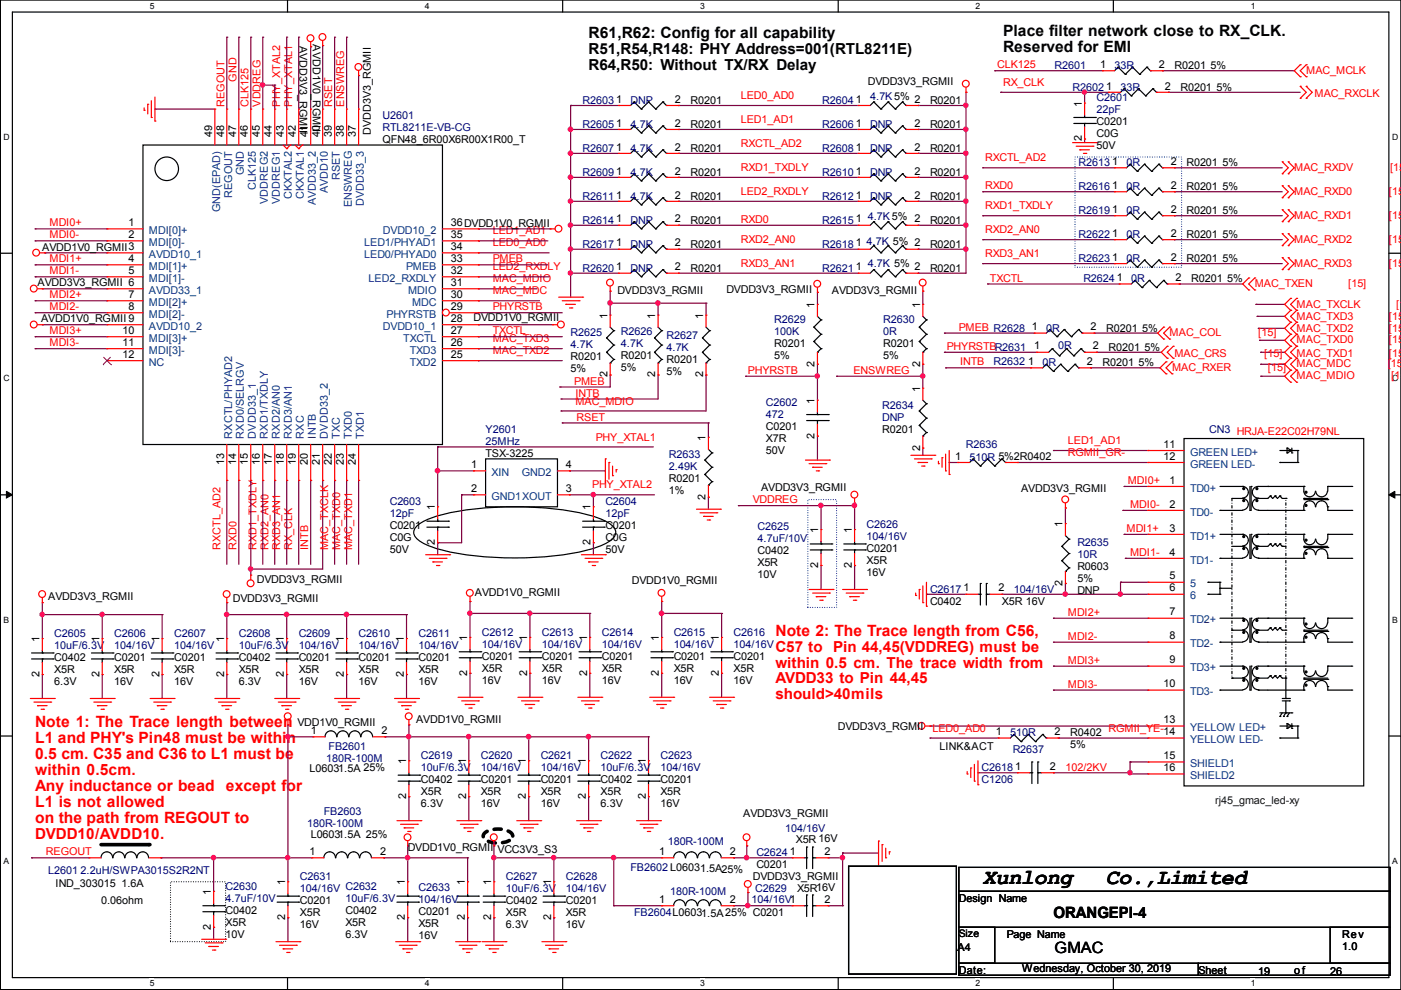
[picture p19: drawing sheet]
<svg xmlns="http://www.w3.org/2000/svg" width="297mm" height="210mm" viewBox="0 0 297 210" stroke-linecap="round" stroke-linejoin="round" font-family="sans-serif">
<defs><g id="words">
<g font-size="4.6">
<text x="208.4" y="187.5">Xunlong</text>
<text x="234.5" y="187.5">Co.,Limited</text>
</g>
<g font-size="3.3">
<text x="124.8" y="8.1">R61,R62: Config for all capability</text>
<text x="212.7" y="7.6">Place filter network close to RX_CLK.</text>
<text x="212.7" y="11">Reserved for EMI</text>
<text x="223.4" y="194.6">ORANGEPI-4</text>
<text x="223.6" y="202.1">GMAC</text>
</g>
<g font-size="3.3" fill="#f00">
<text x="164.4" y="134.9">Note 2: The Trace length from C56,</text>
<text x="7.5" y="154.2">Note 1: The Trace length between</text>
<text x="7.5" y="157.6">L1 and PHY's Pin48 must be within</text>
<text x="7.5" y="161">0.5 cm. C35 and C36 to L1 must be</text>
<text x="7.5" y="164.4">within 0.5cm.</text>
<text x="7.5" y="167.7">Any inductance or bead</text>
<text x="47.9" y="167.7">except for</text>
<text x="7.5" y="171.1">L1 is not allowed</text>
<text x="7.5" y="174.5">on the path from REGOUT to</text>
</g>
<g font-size="3.2">
<text x="124.8" y="11.5">R51,R54,R148: PHY Address=001(RTL8211E)</text>
<text x="124.8" y="14.8">R64,R50: Without TX/RX Delay</text>
</g>
<g font-size="3.2" fill="#f00">
<text x="164.4" y="138.3">C57 to Pin 44,45(VDDREG) must be</text>
<text x="164.4" y="141.6">within 0.5 cm. The trace width from</text>
<text x="164.4" y="144.9">AVDD33 to Pin 44,45</text>
<text x="164.4" y="148.2">should&gt;40mils</text>
<text x="7.5" y="177.9">DVDD10/AVDD10.</text>
</g>
<g font-size="2.3">
<text x="63.5" y="9.7" transform="rotate(90 63.5 9.7)">AVDD3V3_RGMII</text>
<text x="66.3" y="9.4" transform="rotate(90 66.3 9.4)">AVDD1V0_RGMII</text>
<text x="184" y="18">DVDD3V3_RGMII</text>
<text x="233.3" y="14.4">1</text>
<text x="245.7" y="14.4">2</text>
<text x="249" y="14.7">R0201 5%</text>
<text x="130.6" y="21.8">1</text>
<text x="143.1" y="21.8">2</text>
<text x="146.4" y="22">R0201</text>
<text x="181.4" y="21.8">1</text>
<text x="197.2" y="22">R0201</text>
<text x="229.4" y="22.6" transform="rotate(-90 229.4 22.6)">1</text>
<text x="234.5" y="19">1</text>
<text x="247" y="19">2</text>
<text x="250.3" y="19.2">R0201 5%</text>
<text x="45" y="29" transform="rotate(-90 45 29)">49</text>
<text x="47.5" y="29" transform="rotate(-90 47.5 29)">48</text>
<text x="50" y="29" transform="rotate(-90 50 29)">47</text>
<text x="52.6" y="29" transform="rotate(-90 52.6 29)">46</text>
<text x="55.1" y="29" transform="rotate(-90 55.1 29)">45</text>
<text x="57.7" y="29" transform="rotate(-90 57.7 29)">44</text>
<text x="60.2" y="29" transform="rotate(-90 60.2 29)">43</text>
<text x="62.7" y="29" transform="rotate(-90 62.7 29)">42</text>
<text x="65.3" y="29" transform="rotate(-90 65.3 29)">41</text>
<text x="67.8" y="29" transform="rotate(-90 67.8 29)">40</text>
<text x="70.4" y="29" transform="rotate(-90 70.4 29)">39</text>
<text x="72.9" y="29" transform="rotate(-90 72.9 29)">38</text>
<text x="75.4" y="29" transform="rotate(-90 75.4 29)">37</text>
<text x="78.7" y="28.7" transform="rotate(-90 78.7 28.7)">DVDD3V3_RGMII</text>
<text x="130.6" y="26.9">1</text>
<text x="143.1" y="26.9">2</text>
<text x="146.4" y="27.1">R0201</text>
<text x="181.4" y="26.9">1</text>
<text x="193.9" y="26.9">2</text>
<text x="197.2" y="27.1">R0201</text>
<text x="229.4" y="30" transform="rotate(-90 229.4 30)">2</text>
<text x="232.5" y="26.6">C0201</text>
<text x="232.5" y="29.1">C0G</text>
<text x="81.1" y="30.4">QFN48_6R00X6R00X1R00_T</text>
<text x="130.6" y="31.9">1</text>
<text x="143.1" y="31.9">2</text>
<text x="146.4" y="32.2">R0201</text>
<text x="181.4" y="31.9">1</text>
<text x="193.9" y="31.9">2</text>
<text x="197.2" y="32.2">R0201</text>
<text x="232.5" y="31.7">50V</text>
<text x="235.8" y="35">1</text>
<text x="248.2" y="35">2</text>
<text x="251.5" y="35.2">R0201 5%</text>
<text x="130.6" y="37">1</text>
<text x="143.1" y="37">2</text>
<text x="146.4" y="37.3">R0201</text>
<text x="181.4" y="37">1</text>
<text x="193.9" y="37">2</text>
<text x="197.2" y="37.3">R0201</text>
<text x="235.8" y="40.1">1</text>
<text x="248.2" y="40.1">2</text>
<text x="251.5" y="40.3">R0201 5%</text>
<text x="27.3" y="47.9">1</text>
<text x="95.6" y="47.9">36DVDD1V0_RGMII</text>
<text x="130.6" y="42.1">1</text>
<text x="130.6" y="47.2">1</text>
<text x="143.1" y="42.1">2</text>
<text x="143.1" y="47.2">2</text>
<text x="146.4" y="42.3">R0201</text>
<text x="146.4" y="47.4">R0201</text>
<text x="181.4" y="42.1">1</text>
<text x="181.4" y="47.2">1</text>
<text x="193.9" y="42.1">2</text>
<text x="197.2" y="42.3">R0201</text>
<text x="197.2" y="47.4">R0201</text>
<text x="235.8" y="45.1">1</text>
<text x="248.2" y="45.1">2</text>
<text x="251.5" y="45.4">R0201 5%</text>
<text x="9" y="53.3">AVDD1V0_RGMII3</text>
<text x="27.3" y="50.5">2</text>
<text x="95.6" y="53">34</text>
<text x="95.6" y="50.5">35</text>
<text x="130.6" y="52.3">1</text>
<text x="143.1" y="52.3">2</text>
<text x="146.4" y="52.5">R0201</text>
<text x="181.4" y="52.3">1</text>
<text x="197.2" y="52.5">R0201</text>
<text x="235.8" y="50.2">1</text>
<text x="248.2" y="50.2">2</text>
<text x="251.5" y="50.5">R0201 5%</text>
<text x="27.3" y="55.6">4</text>
<text x="27.3" y="58.1">5</text>
<text x="95.6" y="58.1">32</text>
<text x="95.6" y="55.6">33</text>
<text x="130.6" y="57.3">1</text>
<text x="143.1" y="57.3">2</text>
<text x="146.4" y="57.6">R0201</text>
<text x="181.4" y="57.3">1</text>
<text x="193.9" y="57.3">2</text>
<text x="197.2" y="57.6">R0201</text>
<text x="235.8" y="55.3">1</text>
<text x="236.8" y="59.6">1</text>
<text x="248.2" y="55.3">2</text>
<text x="249.3" y="59.6">2</text>
<text x="251.5" y="55.6">R0201 5%</text>
<text x="252.6" y="59.9">R0201 5%</text>
<text x="8" y="60.6">AVDD3V3_RGMII 6</text>
<text x="27.3" y="63.2">7</text>
<text x="27.3" y="65.7">8</text>
<text x="95.6" y="65.7">29</text>
<text x="95.6" y="63.2">30</text>
<text x="95.6" y="60.6">31</text>
<text x="130.9" y="62.4">DVDD3V3_RGMII</text>
<text x="154" y="62.2">DVDD3V3_RGMII</text>
<text x="172.7" y="65.3" transform="rotate(-90 172.7 65.3)">1</text>
<text x="176.4" y="62.4">AVDD3V3_RGMII</text>
<text x="195.1" y="65.3" transform="rotate(-90 195.1 65.3)">1</text>
<text x="8.7" y="68.3">AVDD1V0_RGMII 9</text>
<text x="26" y="70.8">10</text>
<text x="95.6" y="70.8">27</text>
<text x="95.6" y="68.3">28</text>
<text x="100.4" y="68">DVDD1V0_RGMII</text>
<text x="128.8" y="67.6" transform="rotate(-90 128.8 67.6)">1</text>
<text x="138.9" y="67.6" transform="rotate(-90 138.9 67.6)">1</text>
<text x="149.1" y="67.6" transform="rotate(-90 149.1 67.6)">1</text>
<text x="218.8" y="70">1</text>
<text x="231.2" y="70">2</text>
<text x="234.5" y="70.3">R0201 5%</text>
<text x="26" y="73.3">11</text>
<text x="26" y="75.9">12</text>
<text x="95.6" y="75.9">25</text>
<text x="95.6" y="73.3">26</text>
<text x="121" y="76.4">R0201</text>
<text x="131.7" y="76.1">R0201</text>
<text x="141.3" y="76.9">R0201</text>
<text x="164.2" y="73.6">R0201</text>
<text x="164.2" y="76.1">5%</text>
<text x="172.7" y="77.7" transform="rotate(-90 172.7 77.7)">2</text>
<text x="187.3" y="73.6">R0201</text>
<text x="187.3" y="76.1">5%</text>
<text x="195.1" y="77.7" transform="rotate(-90 195.1 77.7)">2</text>
<text x="218" y="77.4">1</text>
<text x="219.3" y="74.1">1</text>
<text x="230.5" y="77.4">2</text>
<text x="231.7" y="74.1">2</text>
<text x="233.8" y="77.7">R0201 5%</text>
<text x="235" y="74.4">R0201 5%</text>
<text x="121" y="78.9">5%</text>
<text x="128.8" y="80" transform="rotate(-90 128.8 80)">2</text>
<text x="131.7" y="78.7">5%</text>
<text x="138.9" y="80" transform="rotate(-90 138.9 80)">2</text>
<text x="141.3" y="79.4">5%</text>
<text x="149.1" y="80" transform="rotate(-90 149.1 80)">2</text>
<text x="195.1" y="83.1" transform="rotate(-90 195.1 83.1)">1</text>
<text x="172.7" y="85.6" transform="rotate(-90 172.7 85.6)">1</text>
<text x="149.6" y="93.5" transform="rotate(-90 149.6 93.5)">1</text>
<text x="162.4" y="91.1">C0201</text>
<text x="162.4" y="93.7">X7R</text>
<text x="172.7" y="93" transform="rotate(-90 172.7 93)">2</text>
<text x="187" y="91.9">R0201</text>
<text x="195.1" y="95.5" transform="rotate(-90 195.1 95.5)">2</text>
<text x="246.7" y="94.9">11</text>
<text x="47.5" y="98.6" transform="rotate(-90 47.5 98.6)">13</text>
<text x="50" y="98.6" transform="rotate(-90 50 98.6)">14</text>
<text x="52.6" y="98.6" transform="rotate(-90 52.6 98.6)">15</text>
<text x="55.1" y="98.6" transform="rotate(-90 55.1 98.6)">16</text>
<text x="57.7" y="98.6" transform="rotate(-90 57.7 98.6)">17</text>
<text x="60.2" y="98.6" transform="rotate(-90 60.2 98.6)">18</text>
<text x="62.7" y="98.6" transform="rotate(-90 62.7 98.6)">19</text>
<text x="65.3" y="98.6" transform="rotate(-90 65.3 98.6)">20</text>
<text x="67.8" y="98.6" transform="rotate(-90 67.8 98.6)">21</text>
<text x="70.4" y="98.6" transform="rotate(-90 70.4 98.6)">22</text>
<text x="72.9" y="98.6" transform="rotate(-90 72.9 98.6)">23</text>
<text x="75.4" y="98.6" transform="rotate(-90 75.4 98.6)">24</text>
<text x="99.9" y="99.2">1</text>
<text x="103" y="97">TSX-3225</text>
<text x="120" y="99.2">4</text>
<text x="162.4" y="96.2">50V</text>
<text x="202.5" y="97.5">1</text>
<text x="246.7" y="97.5">12</text>
<text x="99.9" y="104.3">2</text>
<text x="120" y="104.3">3</text>
<text x="141.8" y="102.3">R0201</text>
<text x="141.8" y="104.8">1%</text>
<text x="149.6" y="105.9" transform="rotate(-90 149.6 105.9)">2</text>
<text x="161.4" y="104.1">AVDD3V3_RGMII</text>
<text x="216.5" y="104.3">AVDD3V3_RGMII</text>
<text x="248" y="102.5">1</text>
<text x="248" y="107.6">2</text>
<text x="82.6" y="112.2">C0201</text>
<text x="92.2" y="108.2" transform="rotate(-90 92.2 108.2)">1</text>
<text x="125.2" y="108.2" transform="rotate(-90 125.2 108.2)">1</text>
<text x="128.4" y="112.2">C0201</text>
<text x="173.5" y="113" transform="rotate(-90 173.5 113)">1</text>
<text x="180.6" y="113" transform="rotate(-90 180.6 113)">1</text>
<text x="225.3" y="111.8" transform="rotate(-90 225.3 111.8)">1</text>
<text x="248" y="112.7">3</text>
<text x="82.6" y="114.7">C0G</text>
<text x="82.6" y="117.3">50V</text>
<text x="92.2" y="115.6" transform="rotate(-90 92.2 115.6)">2</text>
<text x="125.2" y="115.6" transform="rotate(-90 125.2 115.6)">2</text>
<text x="128.4" y="114.7">C0G</text>
<text x="128.4" y="117.3">50V</text>
<text x="160.6" y="117.5">C0402</text>
<text x="183.7" y="117">C0201</text>
<text x="183.7" y="119.6">X5R</text>
<text x="248" y="117.8">4</text>
<text x="54.4" y="123.6">DVDD3V3_RGMII</text>
<text x="133.9" y="123.9">DVDD1V0_RGMII</text>
<text x="160.6" y="120.1">X5R</text>
<text x="160.6" y="122.6">10V</text>
<text x="173.5" y="120.4" transform="rotate(-90 173.5 120.4)">2</text>
<text x="180.6" y="120.4" transform="rotate(-90 180.6 120.4)">2</text>
<text x="183.7" y="122.1">16V</text>
<text x="204.3" y="125.4">1</text>
<text x="211.7" y="125.4">2</text>
<text x="225.3" y="124.2" transform="rotate(-90 225.3 124.2)">2</text>
<text x="228.4" y="120.8">R0603</text>
<text x="228.4" y="123.4">5%</text>
<text x="228.4" y="125.9">DNP</text>
<text x="248" y="122.9">5</text>
<text x="248" y="125.4">6</text>
<text x="10.2" y="127.2">AVDD3V3_RGMII</text>
<text x="49.4" y="127.7">DVDD3V3_RGMII</text>
<text x="100.7" y="126.4">AVDD1V0_RGMII</text>
<text x="197.2" y="128.2">C0402</text>
<text x="212.4" y="128.2">X5R 16V</text>
<text x="248" y="130.5">7</text>
<text x="8.4" y="136.2" transform="rotate(-90 8.4 136.2)">1</text>
<text x="21.1" y="136.2" transform="rotate(-90 21.1 136.2)">1</text>
<text x="33.8" y="136.2" transform="rotate(-90 33.8 136.2)">1</text>
<text x="47.5" y="136.2" transform="rotate(-90 47.5 136.2)">1</text>
<text x="60.2" y="136.2" transform="rotate(-90 60.2 136.2)">1</text>
<text x="72.9" y="136.2" transform="rotate(-90 72.9 136.2)">1</text>
<text x="85.6" y="136.2" transform="rotate(-90 85.6 136.2)">1</text>
<text x="99.1" y="135.9" transform="rotate(-90 99.1 135.9)">1</text>
<text x="111.8" y="135.9" transform="rotate(-90 111.8 135.9)">1</text>
<text x="124.5" y="135.9" transform="rotate(-90 124.5 135.9)">1</text>
<text x="139.7" y="135.9" transform="rotate(-90 139.7 135.9)">1</text>
<text x="152.4" y="135.9" transform="rotate(-90 152.4 135.9)">1</text>
<text x="248" y="135.6">8</text>
<text x="8.4" y="143.5" transform="rotate(-90 8.4 143.5)">2</text>
<text x="11.5" y="140.1">C0402</text>
<text x="11.5" y="142.7">X5R</text>
<text x="21.1" y="143.5" transform="rotate(-90 21.1 143.5)">2</text>
<text x="24.2" y="140.1">C0201</text>
<text x="24.2" y="142.7">X5R</text>
<text x="33.8" y="143.5" transform="rotate(-90 33.8 143.5)">2</text>
<text x="36.9" y="140.1">C0201</text>
<text x="36.9" y="142.7">X5R</text>
<text x="47.5" y="143.5" transform="rotate(-90 47.5 143.5)">2</text>
<text x="50.6" y="140.1">C0402</text>
<text x="50.6" y="142.7">X5R</text>
<text x="60.2" y="143.5" transform="rotate(-90 60.2 143.5)">2</text>
<text x="63.3" y="140.1">C0201</text>
<text x="63.3" y="142.7">X5R</text>
<text x="72.9" y="143.5" transform="rotate(-90 72.9 143.5)">2</text>
<text x="76" y="140.1">C0201</text>
<text x="76" y="142.7">X5R</text>
<text x="85.6" y="143.5" transform="rotate(-90 85.6 143.5)">2</text>
<text x="88.7" y="140.1">C0201</text>
<text x="88.7" y="142.7">X5R</text>
<text x="99.1" y="143.3" transform="rotate(-90 99.1 143.3)">2</text>
<text x="102.2" y="139.9">C0201</text>
<text x="102.2" y="142.4">X5R</text>
<text x="111.8" y="143.3" transform="rotate(-90 111.8 143.3)">2</text>
<text x="114.9" y="139.9">C0201</text>
<text x="114.9" y="142.4">X5R</text>
<text x="124.5" y="143.3" transform="rotate(-90 124.5 143.3)">2</text>
<text x="127.6" y="139.9">C0201</text>
<text x="127.6" y="142.4">X5R</text>
<text x="139.7" y="143.3" transform="rotate(-90 139.7 143.3)">2</text>
<text x="142.8" y="139.9">C0201</text>
<text x="142.8" y="142.4">X5R</text>
<text x="152.4" y="143.3" transform="rotate(-90 152.4 143.3)">2</text>
<text x="155.5" y="139.9">C0201</text>
<text x="155.5" y="142.4">X5R</text>
<text x="248" y="140.6">9</text>
<text x="11.5" y="145.2">6.3V</text>
<text x="24.2" y="145.2">16V</text>
<text x="36.9" y="145.2">16V</text>
<text x="50.6" y="145.2">6.3V</text>
<text x="63.3" y="145.2">16V</text>
<text x="76" y="145.2">16V</text>
<text x="88.7" y="145.2">16V</text>
<text x="102.2" y="145">16V</text>
<text x="114.9" y="145">16V</text>
<text x="127.6" y="145">16V</text>
<text x="142.8" y="145">16V</text>
<text x="155.5" y="145">16V</text>
<text x="246.7" y="145.7">10</text>
<text x="63.1" y="153.9">VDD1V0_RGMII</text>
<text x="65.9" y="155.6">1</text>
<text x="80.9" y="155.6">2</text>
<text x="88.2" y="153.3">AVDD1V0_RGMII</text>
<text x="177.6" y="154.9">DVDD3V3_RGMII</text>
<text x="211.2" y="155.9">1</text>
<text x="223.6" y="155.9">2</text>
<text x="246.7" y="155.9">14</text>
<text x="246.7" y="153.3">13</text>
<text x="199.2" y="158.9">LINK&amp;ACT</text>
<text x="226.9" y="156.1">R0402</text>
<text x="226.9" y="158.7">5%</text>
<text x="246.7" y="161">15</text>
<text x="65.6" y="163.8">L06031.5A 25%</text>
<text x="86.1" y="162.1" transform="rotate(-90 86.1 162.1)">1</text>
<text x="89.2" y="166">C0402</text>
<text x="98.8" y="162.1" transform="rotate(-90 98.8 162.1)">1</text>
<text x="101.9" y="166">C0201</text>
<text x="111.5" y="162.1" transform="rotate(-90 111.5 162.1)">1</text>
<text x="114.6" y="166">C0201</text>
<text x="124.2" y="162.1" transform="rotate(-90 124.2 162.1)">1</text>
<text x="127.3" y="166">C0402</text>
<text x="136.9" y="162.1" transform="rotate(-90 136.9 162.1)">1</text>
<text x="140" y="166">C0201</text>
<text x="215.2" y="163.3">1</text>
<text x="222.6" y="163.3">2</text>
<text x="246.7" y="163.5">16</text>
<text x="86.1" y="169.4" transform="rotate(-90 86.1 169.4)">2</text>
<text x="89.2" y="168.6">X5R</text>
<text x="89.2" y="171.1">6.3V</text>
<text x="98.8" y="169.4" transform="rotate(-90 98.8 169.4)">2</text>
<text x="101.9" y="168.6">X5R</text>
<text x="101.9" y="171.1">16V</text>
<text x="111.5" y="169.4" transform="rotate(-90 111.5 169.4)">2</text>
<text x="114.6" y="168.6">X5R</text>
<text x="114.6" y="171.1">16V</text>
<text x="124.2" y="169.4" transform="rotate(-90 124.2 169.4)">2</text>
<text x="127.3" y="168.6">X5R</text>
<text x="127.3" y="171.1">6.3V</text>
<text x="136.9" y="169.4" transform="rotate(-90 136.9 169.4)">2</text>
<text x="140" y="168.6">X5R</text>
<text x="140" y="171.1">16V</text>
<text x="157.6" y="173.2">AVDD3V3_RGMII</text>
<text x="65.9" y="177.7">L06031.5A 25%</text>
<text x="168.7" y="178.7">X5R 16V</text>
<text x="65.6" y="181.3">1</text>
<text x="80.6" y="181.3">2</text>
<text x="86.4" y="180.5">DVDD1V0_RGMII</text>
<text x="105.5" y="180.8">VCC3V3_S3</text>
<text x="139.8" y="181.3">1</text>
<text x="154.8" y="181.3">2</text>
<text x="160.4" y="184.1">C0201</text>
<text x="167.5" y="181.3">1</text>
<text x="174.8" y="181.3">2</text>
<text x="11.8" y="188.1">IND_303015 1.6A</text>
<text x="21.4" y="191.7">0.06ohm</text>
<text x="44.7" y="189.8" transform="rotate(-90 44.7 189.8)">1</text>
<text x="60.5" y="187.7" transform="rotate(-90 60.5 187.7)">1</text>
<text x="63.6" y="191.7">C0201</text>
<text x="85.9" y="187.7" transform="rotate(-90 85.9 187.7)">1</text>
<text x="98.6" y="187.7" transform="rotate(-90 98.6 187.7)">1</text>
<text x="104.1" y="187.7" transform="rotate(-90 104.1 187.7)">1</text>
<text x="107.3" y="191.7">C0402</text>
<text x="116.8" y="187.7" transform="rotate(-90 116.8 187.7)">1</text>
<text x="120" y="191.7">C0201</text>
<text x="139.8" y="191.4">1</text>
<text x="154.8" y="191.4">2</text>
<text x="159.6" y="186.6">DVDD3V3_RGMII</text>
<text x="169" y="189.2">X5R16V</text>
<text x="174.8" y="191.4">2</text>
<text x="203.3" y="191.2">Design Name</text>
<text x="44.7" y="197.1" transform="rotate(-90 44.7 197.1)">2</text>
<text x="47.8" y="193.7">C0402</text>
<text x="47.8" y="196.3">X5R</text>
<text x="60.5" y="195.1" transform="rotate(-90 60.5 195.1)">2</text>
<text x="63.6" y="194.2">X5R</text>
<text x="63.6" y="196.8">16V</text>
<text x="73.2" y="193.7">C0402</text>
<text x="73.2" y="196.3">X5R</text>
<text x="85.9" y="195.1" transform="rotate(-90 85.9 195.1)">2</text>
<text x="88.7" y="194">C0201</text>
<text x="88.7" y="196.5">X5R</text>
<text x="98.6" y="195.1" transform="rotate(-90 98.6 195.1)">2</text>
<text x="104.1" y="195.1" transform="rotate(-90 104.1 195.1)">2</text>
<text x="107.3" y="194.2">X5R</text>
<text x="107.3" y="196.8">6.3V</text>
<text x="116.8" y="195.1" transform="rotate(-90 116.8 195.1)">2</text>
<text x="120" y="194.2">X5R</text>
<text x="120" y="196.8">16V</text>
<text x="47.8" y="198.8">10V</text>
<text x="73.2" y="198.8">6.3V</text>
<text x="88.7" y="199.1">16V</text>
<text x="203" y="201.6">A4</text>
<text x="213.4" y="198.8">Page Name</text>
<text x="284.6" y="201.4">1.0</text>
<text x="284.6" y="198.8">Rev</text>
<text x="203.3" y="206.4">Date:</text>
<text x="216.7" y="206.2">Wednesday, October 30, 2019</text>
<text x="254.1" y="206.4">Sheet</text>
<text x="266.8" y="206.7">19</text>
<text x="274.4" y="206.4">o f</text>
<text x="282" y="206.7">26</text>
</g>
<g font-size="2.3" fill="#f00">
<text x="50.1" y="17.3" transform="rotate(-90 50.1 17.3)">GND</text>
<text x="211.4" y="14.5">CLK125</text>
<text x="276.9" y="15.7">MAC_MCLK</text>
<text x="47.6" y="22.6" transform="rotate(-90 47.6 22.6)">REGOUT</text>
<text x="52.7" y="22.6" transform="rotate(-90 52.7 22.6)">CLK125</text>
<text x="55.2" y="22.6" transform="rotate(-90 55.2 22.6)">VDDREG</text>
<text x="59.4" y="22.6" transform="rotate(-90 59.4 22.6)">PHY_XTAL2</text>
<text x="62" y="22.6" transform="rotate(-90 62 22.6)">PHY_XTAL1</text>
<text x="70.4" y="22.6" transform="rotate(-90 70.4 22.6)">RSET</text>
<text x="73" y="22.6" transform="rotate(-90 73 22.6)">ENSWREG</text>
<text x="157.1" y="21">LED0_AD0</text>
<text x="212.7" y="18.2">RX_CLK</text>
<text x="278.7" y="20.5">MAC_RXCLK</text>
<text x="157.1" y="26.1">LED1_AD1</text>
<text x="157.1" y="31.2">RXCTL_AD2</text>
<text x="208.9" y="34.2">RXCTL_AD2</text>
<text x="157.1" y="41.3">LED2_RXDLY</text>
<text x="157.1" y="36.3">RXD1_TXDLY</text>
<text x="208.9" y="40.1">RXD0</text>
<text x="274.4" y="36.3">MAC_RXDV</text>
<text x="274.4" y="41.3">MAC_RXD0</text>
<text x="294.5" y="41.3">[15]</text>
<text x="294.7" y="36.3">[15]</text>
<text x="157.1" y="47.3">RXD0</text>
<text x="208.9" y="44.4">RXD1_TXDLY</text>
<text x="274.4" y="46.4">MAC_RXD1</text>
<text x="294.5" y="46.4">[15]</text>
<text x="10.5" y="50.6">MDI0-</text>
<text x="10.5" y="48">MDI0+</text>
<text x="104.5" y="52.3">LED0_AD0</text>
<text x="104.5" y="49.7">LED1_AD1</text>
<text x="157.1" y="51.5">RXD2_AN0</text>
<text x="208.9" y="49.5">RXD2_AN0</text>
<text x="274.4" y="51.5">MAC_RXD2</text>
<text x="294.5" y="51.5">[15]</text>
<text x="10.5" y="58.2">MDI1-</text>
<text x="10.5" y="55.6">MDI1+</text>
<text x="104.5" y="59.9">MAC_MDIO</text>
<text x="104.5" y="57.3">LED2_RXDLY</text>
<text x="104.5" y="55.6">PMEB</text>
<text x="157.1" y="56.6">RXD3_AN1</text>
<text x="208.9" y="54.5">RXD3_AN1</text>
<text x="209.9" y="59.7">TXCTL</text>
<text x="274.4" y="56.6">MAC_RXD3</text>
<text x="294.5" y="56.6">[15]</text>
<text x="10.5" y="65.8">MDI2-</text>
<text x="10.5" y="63.3">MDI2+</text>
<text x="104.5" y="65.8">PHYRSTB</text>
<text x="104.5" y="62.4">MAC_MDC</text>
<text x="266" y="60.9">MAC_TXEN</text>
<text x="274.9" y="65.2">MAC_TXCLK</text>
<text x="285.8" y="60.9">[15]</text>
<text x="296" y="65.2">[15</text>
<text x="10.5" y="70.9">MDI3+</text>
<text x="104.5" y="70.9">TXCTL</text>
<text x="203.3" y="70.1">PMEB R2628</text>
<text x="248" y="71.3">MAC_COL</text>
<text x="266.8" y="71.3">[15]</text>
<text x="274.9" y="70.3">MAC_TXD2</text>
<text x="274.9" y="67.7">MAC_TXD3</text>
<text x="294.5" y="70.3">[15]</text>
<text x="294.5" y="67.7">[15]</text>
<text x="10.5" y="73.4">MDI3-</text>
<text x="104.5" y="75.1">MAC_TXD2</text>
<text x="104.5" y="72.6">MAC_TXD3</text>
<text x="200.7" y="74.2">PHYRSTBR2631</text>
<text x="203.5" y="77.5">INTB</text>
<text x="249" y="75.6">MAC_CRS</text>
<text x="268.1" y="75.6">[15]</text>
<text x="274.9" y="75.6">MAC_TXD1</text>
<text x="274.9" y="72.8">MAC_TXD0</text>
<text x="274.9" y="77.9">MAC_MDC</text>
<text x="294.2" y="77.9">[15]</text>
<text x="294.5" y="75.6">[15]</text>
<text x="294.5" y="72.8">[15]</text>
<text x="121.8" y="81.5">PMEB</text>
<text x="158.6" y="79.3">PHYRSTB</text>
<text x="180.9" y="79.3">ENSWREG</text>
<text x="248.5" y="78.7">MAC_RXER</text>
<text x="268.8" y="78.7">[15]</text>
<text x="274.9" y="80.4">MAC_MDIO</text>
<text x="295" y="80.4">[15</text>
<text x="122" y="84.1">INTB</text>
<text x="122" y="85.8">MAC_MDIO</text>
<text x="122.3" y="89.2">RSET</text>
<text x="126.3" y="93.4">PHY_XTAL1</text>
<text x="226.4" y="94.2">LED1_AD1</text>
<text x="226.4" y="96.7">RGMII_GR-</text>
<text x="125.6" y="103.6">PHY_XTAL2</text>
<text x="159.6" y="106.7">VDDREG</text>
<text x="239.1" y="102.6">MDI0+</text>
<text x="239.6" y="107.7">MDI0-</text>
<text x="238.8" y="112.8">MDI1+</text>
<text x="46.7" y="116.6" transform="rotate(-90 46.7 116.6)">RXCTL_AD2</text>
<text x="50.1" y="116.6" transform="rotate(-90 50.1 116.6)">RXD0</text>
<text x="54.4" y="116.6" transform="rotate(-90 54.4 116.6)">RXD1_TXDLY</text>
<text x="56.9" y="116.6" transform="rotate(-90 56.9 116.6)">RXD2_AN0</text>
<text x="59.4" y="116.6" transform="rotate(-90 59.4 116.6)">RXD3_AN1</text>
<text x="62" y="116.6" transform="rotate(-90 62 116.6)">RX_CLK</text>
<text x="65.4" y="116.6" transform="rotate(-90 65.4 116.6)">INTB</text>
<text x="69.6" y="116.6" transform="rotate(-90 69.6 116.6)">MAC_TXCLK</text>
<text x="72.1" y="116.6" transform="rotate(-90 72.1 116.6)">MAC_TXD0</text>
<text x="74.7" y="116.6" transform="rotate(-90 74.7 116.6)">MAC_TXD1</text>
<text x="239.6" y="117.9">MDI1-</text>
<text x="226.4" y="130.6">MDI2+</text>
<text x="226.4" y="135.7">MDI2-</text>
<text x="226.4" y="140.7">MDI3+</text>
<text x="226.4" y="145.8">MDI3-</text>
<text x="197.7" y="155.1">LED0_AD0</text>
<text x="235" y="155.1">RGMII_YE-</text>
<text x="225.9" y="163.5">102/2KV</text>
<text x="9.7" y="181.4">REGOUT</text>
</g>
<g font-size="2.3" fill="#00007f">
<text x="223.6" y="14.7">R2601</text>
<text x="236.3" y="14.7">33R</text>
<text x="123.5" y="22">R2603</text>
<text x="133.7" y="22">DNP</text>
<text x="174.3" y="22">R2604</text>
<text x="184.5" y="21.3">4.7K5% 2</text>
<text x="227.4" y="19.2">R2602</text>
<text x="232.5" y="21.5">C2601</text>
<text x="237.6" y="19.2">33R</text>
<text x="81.1" y="25.3">U2601</text>
<text x="81.1" y="27.9">RTL8211E-VB-CG</text>
<text x="123.5" y="27.1">R2605</text>
<text x="133.7" y="27.1">4.7K</text>
<text x="174.3" y="27.1">R2606</text>
<text x="184.5" y="27.1">DNP</text>
<text x="232.5" y="24.1">22pF</text>
<text x="123.5" y="32.2">R2607</text>
<text x="133.7" y="32.2">4.7K</text>
<text x="174.3" y="32.2">R2608</text>
<text x="184.5" y="32.2">DNP</text>
<text x="228.7" y="35.2">R2613</text>
<text x="238.8" y="35.2">0R</text>
<text x="123.5" y="37.3">R2609</text>
<text x="133.7" y="37.3">4.7K</text>
<text x="174.3" y="37.3">R2610</text>
<text x="184.5" y="37.3">DNP</text>
<text x="228.7" y="40.3">R2616</text>
<text x="238.8" y="40.3">0R</text>
<text x="123.5" y="42.3">R2611</text>
<text x="123.5" y="47.4">R2614</text>
<text x="133.7" y="42.3">4.7K</text>
<text x="133.7" y="47.4">DNP</text>
<text x="174.3" y="42.3">R2612</text>
<text x="174.3" y="47.4">R2615</text>
<text x="184" y="46.7">4.7K5% 2</text>
<text x="184.5" y="42.3">DNP</text>
<text x="228.7" y="45.4">R2619</text>
<text x="238.8" y="45.4">0R</text>
<text x="123.5" y="52.5">R2617</text>
<text x="133.7" y="52.5">DNP</text>
<text x="174.3" y="52.5">R2618</text>
<text x="183.7" y="52">4.7K 5% 2</text>
<text x="228.7" y="50.5">R2622</text>
<text x="238.8" y="50.5">0R</text>
<text x="123.5" y="57.6">R2620</text>
<text x="133.7" y="57.6">DNP</text>
<text x="174.3" y="57.6">R2621</text>
<text x="184" y="56.6">4.7K 5%</text>
<text x="228.7" y="55.6">R2623</text>
<text x="229.7" y="59.9">R2624</text>
<text x="238.8" y="55.6">0R</text>
<text x="239.9" y="59.9">0R</text>
<text x="121" y="71.3">R2625</text>
<text x="131.7" y="71">R2626</text>
<text x="141.3" y="71.8">R2627</text>
<text x="164.2" y="68.5">R2629</text>
<text x="164.2" y="71">100K</text>
<text x="187.3" y="68.5">R2630</text>
<text x="187.3" y="71">0R</text>
<text x="221.8" y="70.3">0R</text>
<text x="121" y="73.8">4.7K</text>
<text x="131.7" y="73.6">4.7K</text>
<text x="141.3" y="74.4">4.7K</text>
<text x="210.7" y="77.4">R2632</text>
<text x="221.1" y="77.7">0R</text>
<text x="224.4" y="74.1">0R</text>
<text x="162.4" y="86">C2602</text>
<text x="162.4" y="88.6">472</text>
<text x="187" y="86.8">R2634</text>
<text x="187" y="89.3">DNP</text>
<text x="103" y="91.9">Y2601</text>
<text x="103" y="94.4">25MHz</text>
<text x="204.8" y="94.9">R2636</text>
<text x="256.4" y="91.9">CN3 HRJA-E22C02H79NL</text>
<text x="141.8" y="97.2">R2633</text>
<text x="141.8" y="99.8">2.49K</text>
<text x="205.6" y="97.7">510R 5%2R0402</text>
<text x="82.6" y="107.1">C2603</text>
<text x="128.4" y="107.1">C2604</text>
<text x="82.6" y="109.7">12pF</text>
<text x="128.4" y="109.7">12pF</text>
<text x="160.6" y="112.5">C2625</text>
<text x="183.7" y="111.9">C2626</text>
<text x="160.6" y="115">4.7uF/10V</text>
<text x="183.7" y="114.5">104/16V</text>
<text x="228.4" y="115.8">R2635</text>
<text x="228.4" y="118.3">10R</text>
<text x="197.2" y="125.7">C2617</text>
<text x="215" y="125.7">104/16V</text>
<text x="11.5" y="135.1">C2605</text>
<text x="11.5" y="137.6">10uF/6.3V</text>
<text x="24.2" y="135.1">C2606</text>
<text x="24.2" y="137.6">104/16V</text>
<text x="36.9" y="135.1">C2607</text>
<text x="36.9" y="137.6">104/16V</text>
<text x="50.6" y="135.1">C2608</text>
<text x="50.6" y="137.6">10uF/6.3V</text>
<text x="63.3" y="135.1">C2609</text>
<text x="63.3" y="137.6">104/16V</text>
<text x="76" y="135.1">C2610</text>
<text x="76" y="137.6">104/16V</text>
<text x="88.7" y="135.1">C2611</text>
<text x="88.7" y="137.6">104/16V</text>
<text x="102.2" y="134.8">C2612</text>
<text x="102.2" y="137.3">104/16V</text>
<text x="114.9" y="134.8">C2613</text>
<text x="114.9" y="137.3">104/16V</text>
<text x="127.6" y="134.8">C2614</text>
<text x="127.6" y="137.3">104/16V</text>
<text x="142.8" y="134.8">C2615</text>
<text x="142.8" y="137.3">104/16V</text>
<text x="155.5" y="134.8">C2616</text>
<text x="155.5" y="137.3">104/16V</text>
<text x="69.2" y="161.5">180R-100M</text>
<text x="69.7" y="158.9">FB2601</text>
<text x="89.2" y="161">C2619</text>
<text x="101.9" y="161">C2620</text>
<text x="114.6" y="161">C2621</text>
<text x="127.3" y="161">C2622</text>
<text x="140" y="161">C2623</text>
<text x="214.2" y="156.1">510R</text>
<text x="214.7" y="159.7">R2637</text>
<text x="89.2" y="163.5">10uF/6.3V</text>
<text x="101.9" y="163.5">104/16V</text>
<text x="114.6" y="163.5">104/16V</text>
<text x="127.3" y="163.5">10uF/6.3V</text>
<text x="140" y="163.5">104/16V</text>
<text x="208.1" y="163.5">C2618</text>
<text x="208.1" y="166">C1206</text>
<text x="68.7" y="172.9">FB2603</text>
<text x="65.1" y="175.4">180R-100M</text>
<text x="141.6" y="179.3">180R-100M</text>
<text x="166.5" y="176.5">104/16V</text>
<text x="10.2" y="185.3">L2601 2.2uH/SWPA3015S2R2NT</text>
<text x="133.7" y="184.6">FB2602 L06031.5A25%</text>
<text x="160.4" y="181.5">C2624</text>
<text x="47.8" y="188.7">C2630</text>
<text x="47.8" y="191.2">4.7uF/10V</text>
<text x="63.6" y="186.6">C2631</text>
<text x="63.6" y="189.2">104/16V C2632</text>
<text x="73.2" y="191.2">10uF/6.3V</text>
<text x="88.7" y="188.9">C2633</text>
<text x="88.7" y="191.4">104/16V</text>
<text x="107.3" y="186.6">C2627</text>
<text x="107.3" y="189.2">10uF/6.3V</text>
<text x="120" y="186.6">C2628</text>
<text x="120" y="189.2">104/16V</text>
<text x="142.1" y="189.7">180R-100M</text>
<text x="159.3" y="191.4">104/16V1</text>
<text x="160.1" y="189.2">C2629</text>
<text x="134.5" y="194.2">FB2604L06031.5A25% C0201</text>
</g>
<g font-size="2.3" fill="#003f7f">
<text x="49.2" y="41.9" transform="rotate(-90 49.2 41.9)">REGOUT</text>
<text x="51.7" y="37.2" transform="rotate(-90 51.7 37.2)">GND</text>
<text x="54.3" y="40.3" transform="rotate(-90 54.3 40.3)">CLK125</text>
<text x="69.5" y="41" transform="rotate(-90 69.5 41)">AVDD10</text>
<text x="72.1" y="38.2" transform="rotate(-90 72.1 38.2)">RSET</text>
<text x="46.7" y="45" transform="rotate(-90 46.7 45)">GND(EPAD)</text>
<text x="56.8" y="43.2" transform="rotate(-90 56.8 43.2)">VDDREG2</text>
<text x="59.4" y="43.2" transform="rotate(-90 59.4 43.2)">VDDREG1</text>
<text x="61.9" y="42.3" transform="rotate(-90 61.9 42.3)">CKXTAL2</text>
<text x="64.4" y="42.3" transform="rotate(-90 64.4 42.3)">CKXTAL1</text>
<text x="67" y="43.5" transform="rotate(-90 67 43.5)">AVDD33_2</text>
<text x="74.6" y="44" transform="rotate(-90 74.6 44)">ENSWREG</text>
<text x="77.1" y="43.7" transform="rotate(-90 77.1 43.7)">DVDD33_3</text>
<text x="31.6" y="49.6">MDI[0]+</text>
<text x="31.6" y="52.2">MDI[0]-</text>
<text x="77.2" y="52.2">LED1/PHYAD1</text>
<text x="81.2" y="49.6">DVDD10_2</text>
<text x="31.6" y="54.7">AVDD10_1</text>
<text x="31.6" y="57.2">MDI[1]+</text>
<text x="31.6" y="59.8">MDI[1]-</text>
<text x="77.2" y="54.7">LED0/PHYAD0</text>
<text x="78.1" y="59.8">LED2_RXDLY</text>
<text x="86.1" y="57.2">PMEB</text>
<text x="31.6" y="62.3">AVDD33_1</text>
<text x="31.6" y="64.9">MDI[2]+</text>
<text x="86.5" y="62.3">MDIO</text>
<text x="87.4" y="64.9">MDC</text>
<text x="31.6" y="67.4">MDI[2]-</text>
<text x="31.6" y="69.9">AVDD10_2</text>
<text x="81.2" y="69.9">DVDD10_1</text>
<text x="82" y="67.4">PHYRSTB</text>
<text x="31.6" y="72.5">MDI[3]+</text>
<text x="31.6" y="75">MDI[3]-</text>
<text x="31.6" y="77.6">NC</text>
<text x="85.5" y="72.5">TXCTL</text>
<text x="86.9" y="77.6">TXD2</text>
<text x="86.9" y="75">TXD3</text>
<text x="49.2" y="93" transform="rotate(-90 49.2 93)">RXCTL/PHYAD2</text>
<text x="51.7" y="93" transform="rotate(-90 51.7 93)">RXD0/SELRGV</text>
<text x="54.3" y="93" transform="rotate(-90 54.3 93)">DVDD33_1</text>
<text x="56.8" y="93" transform="rotate(-90 56.8 93)">RXD1/TXDLY</text>
<text x="59.4" y="93" transform="rotate(-90 59.4 93)">RXD2/AN0</text>
<text x="61.9" y="93" transform="rotate(-90 61.9 93)">RXD3/AN1</text>
<text x="64.4" y="93" transform="rotate(-90 64.4 93)">RXC</text>
<text x="67" y="93" transform="rotate(-90 67 93)">INTB</text>
<text x="69.5" y="93" transform="rotate(-90 69.5 93)">DVDD33_2</text>
<text x="72.1" y="93" transform="rotate(-90 72.1 93)">TXC</text>
<text x="74.6" y="93" transform="rotate(-90 74.6 93)">TXD0</text>
<text x="77.1" y="93" transform="rotate(-90 77.1 93)">TXD1</text>
<text x="104.2" y="100.9">XIN</text>
<text x="110.7" y="100.9">GND2</text>
<text x="252.3" y="96.6">GREEN LED+</text>
<text x="252.3" y="99.2">GREEN LED-</text>
<text x="104.2" y="106">GND1XOUT</text>
<text x="252.3" y="104.2">TD0+</text>
<text x="252.3" y="109.3">TD0-</text>
<text x="252.3" y="114.4">TD1+</text>
<text x="252.3" y="119.5">TD1-</text>
<text x="252.3" y="124.6">5</text>
<text x="252.3" y="127.1">6</text>
<text x="252.3" y="132.2">TD2+</text>
<text x="252.3" y="137.3">TD2-</text>
<text x="252.3" y="142.3">TD3+</text>
<text x="252.3" y="147.4">TD3-</text>
<text x="252.3" y="155">YELLOW LED+</text>
<text x="252.3" y="157.6">YELLOW LED-</text>
<text x="252.3" y="162.7">SHIELD1</text>
<text x="252.3" y="165.2">SHIELD2</text>
</g>
<text font-size="2.3" fill="#003f00" x="257.6" y="170.4">rj45_gmac_led-xy</text>
<text font-size="2.2" x="203.3" y="198.7">Size</text>
<g font-size="1.8">
<text x="31.7" y="1.9">5</text>
<text x="90.1" y="1.9">4</text>
<text x="148.4" y="1.9">3</text>
<text x="206.8" y="1.9">2</text>
<text x="265.2" y="1.9">1</text>
<text x=".8" y="29.7">D</text>
<text x="295.1" y="29.7">D</text>
<text x=".8" y="80.9">C</text>
<text x="295.1" y="80.9">C</text>
<text x=".8" y="132.1">B</text>
<text x="295.1" y="132.1">B</text>
<text x=".8" y="183.2">A</text>
<text x="295.1" y="183.2">A</text>
<text x="31.7" y="209.1">5</text>
<text x="90.1" y="209.1">4</text>
<text x="148.4" y="209.1">3</text>
<text x="206.8" y="209.1">2</text>
<text x="265.2" y="209.1">1</text>
</g>
</g></defs>
<path d="M.1 0h296.9v209.8h-296.9zM2.6 2.6h291.9v204.7h-291.9z" fill="none" stroke="#000" stroke-width=".25"/>
<g fill="#fff">
<path d="M31.8 .3h.9v1.9h-.9z"/>
<path d="M31.8 207.5h.9v2h-.9z"/>
</g>
<path d="M61 0v2.6M61 207.3v2.5" fill="none" stroke="#000" stroke-width=".25"/>
<g fill="#fff">
<path d="M90.1 .3h.9v1.9h-.9z"/>
<path d="M90.1 207.5h.9v2h-.9z"/>
</g>
<path d="M119.3 0v2.6M119.3 207.3v2.5" fill="none" stroke="#000" stroke-width=".25"/>
<g fill="#fff">
<path d="M148.4 .3h1v1.9h-1z"/>
<path d="M148.4 207.5h1v2h-1z"/>
</g>
<path d="M177.7 0v2.6M177.7 207.3v2.5" fill="none" stroke="#000" stroke-width=".25"/>
<g fill="#fff">
<path d="M206.8 .3h1v1.9h-1z"/>
<path d="M206.8 207.5h1v2h-1z"/>
</g>
<path d="M236.1 0v2.6M236.1 207.3v2.5" fill="none" stroke="#000" stroke-width=".25"/>
<g fill="#fff">
<path d="M265.2 .3h.9v1.9h-.9z"/>
<path d="M265.2 207.5h.9v2h-.9z"/>
<path d="M.8 28.1h1.1v2h-1.1z"/>
<path d="M295.1 28.1h1.2v2h-1.2z"/>
<path d="M.8 79.3h1.1v1.9h-1.1z"/>
<path d="M295.1 79.3h1.2v1.9h-1.2z"/>
</g>
<path d="M.1 53.7h2.5M294.5 53.7h2.5" fill="none" stroke="#000" stroke-width=".25"/>
<g fill="#fff">
<path d="M.8 130.5h1.1v1.9h-1.1z"/>
<path d="M295.1 130.5h1.1v1.9h-1.1z"/>
</g>
<path d="M.1 104.9h2.5M294.5 104.9h2.5" fill="none" stroke="#000" stroke-width=".25"/>
<path d="M1.4 104.2l1.2 .7-1.2 .7zM294.5 104.9l1.2-.7v1.4z" fill="#000" stroke="#000" stroke-width=".21"/>
<g fill="#fff">
<path d="M.8 181.6h1v2h-1z"/>
<path d="M295.1 181.6h1.1v2h-1.1z"/>
</g>
<g fill="none" stroke="#000" stroke-width=".25">
<path d="M238.3 18.8h.1M238.3 18.8l-.7 .8M238.3 18.8l1.6 1.5M241.4 18.8h.1M241.4 18.8l-1.5 1.5M241.4 18.8l1.5 1.5M244.4 18.8h.1M244.4 18.8l-1.5 1.5M244.4 18.8l.8 .8M245.2 19.6h.1M30.3 30.7h63.5v63.5h-63.5zM134.5 36.8h.1"/>
<path d="M134.5 26.7h.1M134.5 21.6h.1M134.5 36.8l-.8 .8M134.5 36.8l1.5 1.6M134.5 26.7l-.8 .7M134.5 26.7l1.5 1.5M134.5 21.6l-.8 .8M134.5 21.6l1.5 1.5M136 38.4h.1M136 28.2h.1M136 23.1h.1M137.5 36.8h.1"/>
<path d="M137.5 26.7h.1M137.5 21.6h.1M137.5 36.8l-1.5 1.6M137.5 36.8l1.5 1.6M137.5 26.7l-1.5 1.5M137.5 26.7l1.5 1.5M137.5 21.6l-1.5 1.5M137.5 21.6l1.5 1.5M139 38.4h.1M139 28.2h.1M139 23.1h.1M140.5 36.8h.1"/>
<path d="M140.5 26.7h.1M140.5 21.6h.1M140.5 36.8l-1.5 1.6M140.5 36.8l.8 .8M140.5 26.7l-1.5 1.5M140.5 26.7l.8 .7M140.5 21.6l-1.5 1.5M140.5 21.6l.8 .8M141.3 37.6h.1M141.3 27.4h.1M141.3 22.4h.1M185.3 26.7h.1"/>
<path d="M185.3 31.8h.1M185.3 21.6h.1M185.3 26.7l-.8 .7M185.3 26.7l1.5 1.5M185.3 31.8l-.8 .7M185.3 31.8l1.5 1.5M185.3 21.6l-.8 .8M185.3 21.6l1.5 1.5M186.8 28.2h.1M186.8 33.3h.1M186.8 23.1h.1M188.3 26.7h.1"/>
<path d="M188.3 31.8h.1M188.3 21.6h.1M188.3 26.7l-1.5 1.5M188.3 26.7l1.5 1.5M188.3 31.8l-1.5 1.5M188.3 31.8l1.5 1.5M188.3 21.6l-1.5 1.5M188.3 21.6l1.5 1.5M189.8 28.2h.1M189.8 33.3h.1M189.8 23.1h.1M191.3 26.7h.1"/>
<path d="M191.3 31.8h.1M191.3 21.6h.1M191.3 26.7l-1.5 1.5M191.3 26.7l.8 .7M191.3 31.8l-1.5 1.5M191.3 31.8l.8 .7M191.3 21.6l-1.5 1.5M191.3 21.6l.8 .8M192.1 27.4h.1M192.1 32.5h.1M192.1 22.4h.1M227.7 26.2h4.5"/>
<path d="M227.7 24.9h4.5M230 24.9h.1M230 26.2h.1M230 24.4v.5M230 26.2v.7M232.2 26.2h.1M232.2 24.9h.1M239.6 34.8h.1M239.6 34.8l-.8 .8M239.6 34.8l1.5 1.5M239.9 20.3h.1M241.1 36.3h.1"/>
<path d="M242.7 34.8h.1M242.7 34.8l-1.6 1.5M242.7 34.8l1.5 1.5M242.9 20.3h.1M244.2 36.3h.1M245.7 34.8h.1M245.7 34.8l-1.5 1.5M245.7 34.8l.8 .8M246.5 35.6h.1M134.5 41.9h.1M134.5 57.2h.1M134.5 41.9l-.8 .8"/>
<path d="M134.5 41.9l1.5 1.5M134.5 57.2l-.8 .7M134.5 57.2l1.5 1.5M136 43.4h.1M136 58.7h.1M137.5 41.9h.1M137.5 57.2h.1M137.5 41.9l-1.5 1.5M137.5 41.9l1.5 1.5M137.5 57.2l-1.5 1.5M137.5 57.2l1.5 1.5M139 43.4h.1"/>
<path d="M139 58.7h.1M140.5 41.9h.1M140.5 57.2h.1M140.5 41.9l-1.5 1.5M140.5 41.9l.8 .8M140.5 57.2l-1.5 1.5M140.5 57.2l.8 .7M141.3 42.7h.1M141.3 57.9h.1M185.3 52.1h.1M185.3 41.9h.1M185.3 47h.1"/>
<path d="M185.3 52.1l-.8 .7M185.3 52.1l1.5 1.5M185.3 41.9l-.8 .8M185.3 41.9l1.5 1.5M185.3 47l-.8 .8M185.3 47l1.5 1.5M186.8 53.6h.1M186.8 43.4h.1M186.8 48.5h.1M188.3 52.1h.1M188.3 41.9h.1M188.3 47h.1"/>
<path d="M188.3 52.1l-1.5 1.5M188.3 52.1l1.5 1.5M188.3 41.9l-1.5 1.5M188.3 41.9l1.5 1.5M188.3 47l-1.5 1.5M188.3 47l1.5 1.5M189.8 53.6h.1M189.8 43.4h.1M189.8 48.5h.1M191.3 52.1h.1M191.3 41.9h.1M191.3 47h.1"/>
<path d="M191.3 52.1l-1.5 1.5M191.3 52.1l.8 .7M191.3 41.9l-1.5 1.5M191.3 41.9l.8 .8M191.3 47l-1.5 1.5M191.3 47l.8 .8M192.1 52.8h.1M192.1 42.7h.1M192.1 47.8h.1M240.6 59.5h.1M240.6 59.5l-.7 .7M240.6 59.5l1.5 1.5"/>
<path d="M243.7 59.5h.1M243.7 59.5l-1.6 1.5M243.7 59.5l1.5 1.5M246.7 59.5h.1M246.7 59.5l-1.5 1.5M246.7 59.5l.8 .7M128.6 71.6h.1M128.6 74.7h.1M128.6 71.6l1.5 1.6M128.6 74.7l1.5 1.5M129.4 77h.1M129.4 69.4l.7 .7"/>
<path d="M130.1 70.1h.1M130.1 73.2h.1M130.1 76.2h.1M130.1 70.1l-1.5 1.5M130.1 73.2l-1.5 1.5M130.1 76.2l-.7 .8M172.6 69.4h.1M172.6 72.4h.1M172.6 69.4l1.5 1.5M172.6 72.4l1.5 1.5M173.3 74.7h.1M173.3 67.1l.8 .7"/>
<path d="M174.1 67.8h.1M174.1 70.9h.1M174.1 73.9h.1M174.1 67.8l-1.5 1.6M174.1 70.9l-1.5 1.5M174.1 73.9l-.8 .8M194.9 69.4h.1M194.9 72.4h.1M194.9 69.4l1.5 1.5M194.9 72.4l1.5 1.5M195.7 74.7h.1M195.7 67.1l.7 .7"/>
<path d="M196.4 67.8h.1M196.4 70.9h.1M196.4 73.9h.1M196.4 67.8l-1.5 1.6M196.4 70.9l-1.5 1.5M196.4 73.9l-.7 .8M221.8 77.2h.1M221.8 77.2l-.7 .8M221.8 77.2l1.6 1.6M222.6 69.9h.1M222.6 69.9l-.8 .7M222.6 69.9l1.5 1.5"/>
<path d="M223.1 73.9h.1M223.1 73.9l-.8 .8M223.1 73.9l1.5 1.6M223.4 78.8h.1M224.1 71.4h.1M224.6 75.5h.1M224.9 77.2h.1M224.9 77.2l-1.5 1.6M224.9 77.2l1.5 1.6M225.6 69.9h.1M225.6 69.9l-1.5 1.5M225.6 69.9l1.6 1.5"/>
<path d="M226.1 73.9h.1M226.1 73.9l-1.5 1.6M226.1 73.9l1.6 1.6M226.4 78.8h.1M227.2 71.4h.1M227.7 75.5h.1M227.9 77.2h.1M227.9 77.2l-1.5 1.6M227.9 77.2l.8 .8M228.7 69.9h.1M228.7 78h.1M228.7 69.9l-1.5 1.5"/>
<path d="M228.7 69.9l.7 .7M229.2 73.9h.1M229.2 73.9l-1.5 1.6M229.2 73.9l.8 .8M229.4 70.6h.1M230 74.7h.1M242.1 61h.1M245.2 61h.1M247.5 60.2h.1M103 97.3h15.2v10.2h-15.2zM171 89.2h4.6M171 87.9h4.6"/>
<path d="M173.3 87.9h.1M173.3 89.2h.1M173.3 87.4v.5M173.3 89.2v.7M175.6 89.2h.1M175.6 87.9h.1M194.9 87.1h.1M194.9 90.2h.1M194.9 87.1l1.5 1.6M194.9 90.2l1.5 1.5M195.7 92.5h.1M195.7 84.9l.7 .7"/>
<path d="M196.4 85.6h.1M196.4 88.7h.1M196.4 91.7h.1M196.4 85.6l-1.5 1.5M196.4 88.7l-1.5 1.5M196.4 91.7l-.7 .8M251 93h38.1v73.6h-38.1zM271.4 98.1h.1M271.4 95.5h3.8M271.4 98.1h3.8M272.9 96h.1M272.9 95h.1"/>
<path d="M272.9 95v1M272.9 95l1 .5M273.9 95.5h.1M273.9 96h.1M273.9 95v1M273.9 95.5l-1 .5M275.2 95.5h.1M275.2 98.1h.1M275.2 95.5v2.6M88.2 111.7a13.3 13.3 0 0 1 6.6-2.8 72.9 72.9 0 0 1 30.2 .3 11.7 11.7 0 0 1 5.1 2.5 1.78 1.78 0 0 1-.6 2.9 26.6 26.6 0 0 1-11.5 3.2 72.1 72.1 0 0 1-24.8-1.3 11.7 11.7 0 0 1-5-2.5 1.61 1.61 0 0 1 0-2.3zM90.5 111.8h4.6M90.5 110.5h4.6"/>
<path d="M92.8 110.5h.1M92.8 111.8h.1M92.8 110v.5M92.8 111.8v.7M95.1 111.8h.1M95.1 110.5h.1M123.5 111.8h4.6M123.5 110.5h4.6M125.8 110.5h.1M125.8 111.8h.1M125.8 110v.5M125.8 111.8v.7"/>
<path d="M128.1 111.8h.1M128.1 110.5h.1M171.8 116.6h4.6M171.8 115.3h4.6M174.1 115.3h.1M174.1 116.6h.1M174.1 114.8v.5M174.1 116.6v.8M176.4 116.6h.1M176.4 115.3h.1M225.1 115.8h.1M225.1 118.9h.1"/>
<path d="M225.1 115.8l1.6 1.6M225.1 118.9l1.6 1.5M225.9 113.6l.8 .7M226.7 114.3h.1M226.7 117.4h.1M226.7 114.3l-1.6 1.5M226.7 117.4l-1.6 1.5M258.7 118.4h.1M258.7 108.2h.1M258.7 103.1h4.8M258.7 108.2h4.8M258.7 118.4h4.8"/>
<path d="M258.7 113.3h4.8M261.2 115.8h2.3M261.2 105.7h2.3M263.5 115.8a1.23 1.23 0 0 1 1.2 1.3 1.23 1.23 0 0 1-1.2 1.2M263.5 113.3a1.23 1.23 0 0 1 1.2 1.2 1.23 1.23 0 0 1-1.2 1.3M263.5 115.8h.1M263.5 113.3h.1M263.5 105.7a1.23 1.23 0 0 1 1.2 1.2 1.23 1.23 0 0 1-1.2 1.2M263.5 103.1a1.23 1.23 0 0 1 1.2 1.3 1.23 1.23 0 0 1-1.2 1.2M263.5 105.7h.1M263.5 103.1h.1M265 118.4h.1"/>
<path d="M265 108.2h.1M265 103.1v5.1M265 113.3v5.1M265.3 113.3h.1M265.3 103.1h.1M265.3 103.1v5.1M265.3 113.3v5.1M266.8 115.8h.1M266.8 115.8a1.23 1.23 0 0 0-1.3 1.3 1.23 1.23 0 0 0 1.3 1.2M266.8 118.4h.1M266.8 105.7h.1M266.8 105.7a1.23 1.23 0 0 0-1.3 1.2 1.23 1.23 0 0 0 1.3 1.2"/>
<path d="M266.8 108.2h.1M266.8 108.2h9.6M266.8 118.4h9.6M268.8 113.3h.1M268.8 103.1h.1M269.3 105.2h.1M269.3 115.3h.1M269.3 115.3l-.5 .5h-2M269.3 105.2l-.5 .5h-2M269.3 105.2l.5 .5 .5-.5M269.3 115.3l.5 .5 .5-.5M270.3 105.2h.1"/>
<path d="M270.3 115.3h.1M270.3 105.2l.5 .5 .6-.5M270.3 115.3l.5 .5 .6-.5M271.4 105.2h.1M271.4 115.3h.1M271.4 105.2l.5 .5h.7M271.4 115.3l.5 .5M271.9 115.8h.1M271.9 115.8h.7M272.6 105.7h.1M276.4 113.3h-9.6a1.23 1.23 0 0 0-1.3 1.2 1.23 1.23 0 0 0 1.3 1.3M276.4 118.4h.1"/>
<path d="M276.4 113.3h.1M276.4 103.1h-9.6a1.23 1.23 0 0 0-1.3 1.3 1.23 1.23 0 0 0 1.3 1.2M276.4 108.2h.1M276.4 103.1h.1M276.4 103.1a1.81 1.81 0 0 0 .6 2 1.23 1.23 0 0 0 1.9-1M276.4 113.3a1.81 1.81 0 0 0 .6 2 1.23 1.23 0 0 0 1.9-1M276.4 105.7h.1M276.4 115.8h.1M276.4 115.8h5.1M276.4 105.7h5.1M276.4 105.9h5.1M276.4 116.1h5.1"/>
<path d="M278.9 117.6a1.23 1.23 0 0 0-1.2-1.3 1.23 1.23 0 0 0-1.3 1.3v.8M278.9 107.5a1.23 1.23 0 0 0-1.2-1.3 1.23 1.23 0 0 0-1.3 1.3v.7M281.4 107.5a1.23 1.23 0 0 0-1.2-1.3 1.23 1.23 0 0 0-1.2 1.3M281.4 117.6a1.23 1.23 0 0 0-1.2-1.3 1.23 1.23 0 0 0-1.2 1.3M281.4 104.1a1.23 1.23 0 0 1-1.2 1.2 1.23 1.23 0 0 1-1.2-1.1M281.4 114.3a1.23 1.23 0 0 1-1.2 1.2 1.23 1.23 0 0 1-1.2-1.2M281.5 105.9h.1M281.5 118.4h.1M281.5 103.1h.1M281.5 113.3h.1M281.5 107.5h.1M281.5 116.1h.1"/>
<path d="M281.5 103.1h5.1M281.5 107.5v.7h5.1M281.5 118.4h5.1M281.5 113.3h5.1M281.5 103.1v1.1M281.5 113.3v1M281.5 117.6v.8M286.6 103.1h.1M286.6 108.2h.1M286.6 118.4h.1M286.6 113.3h.1M6.7 139.7h4.6"/>
<path d="M6.7 138.4h4.6M9 138.4h.1M9 139.7h.1M9 137.9v.5M9 139.7v.8M11.3 139.7h.1M11.3 138.4h.1M32.1 139.7h4.6M32.1 138.4h4.6M34.4 138.4h.1M34.4 139.7h.1M34.4 137.9v.5"/>
<path d="M34.4 139.7v.8M36.7 139.7h.1M36.7 138.4h.1M58.5 139.7h4.6M58.5 138.4h4.6M60.8 138.4h.1M60.8 139.7h.1M60.8 137.9v.5M60.8 139.7v.8M63.1 139.7h.1M63.1 138.4h.1M71.2 139.7h4.6"/>
<path d="M71.2 138.4h4.6M73.5 138.4h.1M73.5 139.7h.1M73.5 137.9v.5M73.5 139.7v.8M75.8 139.7h.1M75.8 138.4h.1M97.4 139.5h4.5M97.4 138.2h4.5M99.7 138.2h.1M99.7 139.5h.1M99.7 137.7v.5"/>
<path d="M99.7 139.5v.7M101.9 139.5h.1M101.9 138.2h.1M122.8 139.5h4.5M122.8 138.2h4.5M125.1 138.2h.1M125.1 139.5h.1M125.1 137.7v.5M125.1 139.5v.7M127.3 139.5h.1M127.3 138.2h.1M150.7 139.5h4.6"/>
<path d="M150.7 138.2h4.6M153 138.2h.1M153 139.5h.1M153 137.7v.5M153 139.5v.7M155.3 139.5h.1M155.3 138.2h.1M207.3 126h.6M207.9 126h.1M207.9 123.7h.1M207.9 123.7v4.6M209.1 123.7h.1"/>
<path d="M209.1 126h.1M209.1 126h.8M209.1 123.7v4.6M225.9 121.2h.1M226.7 120.4h.1M226.7 120.4l-.8 .8M256.1 123.5h.1M256.1 126h.1M256.1 123.5h2.6M256.1 126h2.6M258.7 124.7h.1M258.7 123.5h.1"/>
<path d="M258.7 126h.1M258.7 136.2h.1M258.7 124.7h2.5M258.7 123.5v2.5M258.7 136.2h4.8M258.7 131.1h4.8M261.2 133.6h.1M261.2 133.6h2.5M263.5 131.1h.1M263.5 133.6a1.23 1.23 0 0 1 1.2 1.2 1.23 1.23 0 0 1-1.2 1.3M263.5 131.1a1.23 1.23 0 0 1 1.2 1.2 1.23 1.23 0 0 1-1.2 1.2M265 136.2h.1"/>
<path d="M265 131.1v5.1M265.3 131.1h.1M265.3 131.1v5.1M266.8 136.2h.1M266.8 133.6a1.23 1.23 0 0 0-1.3 1.2 1.23 1.23 0 0 0 1.3 1.3M266.8 133.6h.1M266.8 136.2h9.6M268.8 131.1h.1M269.3 133.1h.1M269.3 133.1l-.5 .5h-2M269.3 133.1l.5 .5 .5-.5M270.3 133.1h.1"/>
<path d="M270.3 133.1l.5 .5 .6-.5M271.4 133.1h.1M271.4 133.1l.5 .5h.7M272.6 133.6h.1M276.4 136.2h.1M276.4 131.1h-9.6a1.23 1.23 0 0 0-1.3 1.2 1.23 1.23 0 0 0 1.3 1.2M276.4 131.1h.1M276.4 131.1a1.81 1.81 0 0 0 .6 2 1.23 1.23 0 0 0 1.9-1M276.4 133.6h.1M276.4 133.9h5.1M276.4 133.6h5.1M278.9 135.4a1.23 1.23 0 0 0-1.2-1.3 1.23 1.23 0 0 0-1.3 1.3v.8"/>
<path d="M281.4 135.4a1.23 1.23 0 0 0-1.2-1.3 1.23 1.23 0 0 0-1.2 1.3M281.4 132.1a1.23 1.23 0 0 1-1.2 1.2 1.23 1.23 0 0 1-1.2-1.2M281.5 133.9h.1M281.5 135.4h.1M281.5 131.1h.1M281.5 131.1v1M281.5 135.4v.8h5.1M281.5 131.1h5.1M286.6 131.1h.1M286.6 136.2h.1M.1 156.1h2.5M215 155.7h.1"/>
<path d="M215 155.7l-.8 .8M215 155.7l1.5 1.5M216.5 157.2h.1M218 155.7h.1M218 155.7l-1.5 1.5M218 155.7l1.5 1.5M219.5 157.2h.1M221.1 155.7h.1M221.1 155.7l-1.6 1.5M221.1 155.7l.7 .8M221.8 156.5h.1M258.7 146.3h.1"/>
<path d="M258.7 146.3h4.8M258.7 141.2h4.8M261.2 143.8h.1M261.2 143.8h2.5M263.5 141.2h.1M263.5 143.8a1.23 1.23 0 0 1 1.2 1.2 1.23 1.23 0 0 1-1.2 1.2M263.5 141.2a1.23 1.23 0 0 1 1.2 1.3 1.23 1.23 0 0 1-1.2 1.2M265 146.3h.1M265 141.2v5.1M265.3 141.2h.1M265.3 141.2v5.1M266.8 146.3h.1"/>
<path d="M266.8 143.8a1.23 1.23 0 0 0-1.3 1.2 1.23 1.23 0 0 0 1.3 1.2M266.8 143.8h.1M266.8 146.3h9.6M268.8 141.2h.1M269.3 143.3h.1M269.3 143.3l-.5 .5h-2M269.3 143.3l.5 .5 .5-.5M270.3 143.3h.1M270.3 143.3l.5 .5 .6-.5M271.4 156.5h.1M271.4 143.3h.1M271.4 151.9h.1"/>
<path d="M271.4 153.9h3.8M271.4 156.5h3.8M271.4 143.3l.5 .5h.7M271.4 151.1h2.5M271.9 148.1h1.5M271.9 148.6h1.5M271.9 151.1l-.5 .8M272.1 151.9h.1M272.6 151.1h.1M272.6 143.8h.1M272.6 148.1h.1M272.6 143.8v4.3"/>
<path d="M272.6 148.6v2.5M272.6 151.1l-.5 .8M272.9 154.4h.1M272.9 153.4h.1M272.9 151.9h.1M272.9 153.4v1M272.9 153.4l1 .5M273.4 148.1h.1M273.4 148.6h.1M273.4 151.1l-.5 .8M273.9 153.9h.1M273.9 154.4h.1"/>
<path d="M273.9 151.1h.1M273.9 153.9l-1 .5M273.9 153.4v1M275.2 156.5h.1M275.2 153.9h.1M275.2 153.9v2.6M276.4 146.3h.1M276.4 141.2h-9.6a1.23 1.23 0 0 0-1.3 1.3 1.23 1.23 0 0 0 1.3 1.2M276.4 141.2h.1M276.4 141.2a1.81 1.81 0 0 0 .6 2 1.23 1.23 0 0 0 1.9-1M276.4 143.8h.1M276.4 144h5.1"/>
<path d="M276.4 143.8h5.1M278.9 145.6a1.23 1.23 0 0 0-1.2-1.3 1.23 1.23 0 0 0-1.3 1.3v.7M281.4 145.6a1.23 1.23 0 0 0-1.2-1.3 1.23 1.23 0 0 0-1.2 1.3M281.4 142.2a1.23 1.23 0 0 1-1.2 1.2 1.23 1.23 0 0 1-1.2-1.1M281.5 144h.1M281.5 145.6h.1M281.5 141.2h.1M281.5 141.2v1.1M281.5 145.6v.7h5.1M281.5 141.2h5.1M286.6 141.2h.1M286.6 146.3h.1"/>
<path d="M294.5 156.1h2.5M84.4 165.6h4.6M84.4 164.4h4.6M86.7 164.4h.1M86.7 165.6h.1M86.7 163.8v.6M86.7 165.6v.8M89 165.6h.1M89 164.4h.1M109.8 165.6h4.6M109.8 164.4h4.6M112.1 164.4h.1"/>
<path d="M112.1 165.6h.1M112.1 163.8v.6M112.1 165.6v.8M114.4 165.6h.1M114.4 164.4h.1M135.2 165.6h4.6M135.2 164.4h4.6M137.5 164.4h.1M137.5 165.6h.1M137.5 163.8v.6M137.5 165.6v.8M139.8 165.6h.1"/>
<path d="M139.8 164.4h.1M43 193.3h4.6M43 192h4.6M45.3 192h.1M45.3 193.3h.1M45.3 191.5v.5M45.3 193.3v.8M47.6 193.3h.1M47.6 192h.1M84.2 191.3h4.5M84.2 190h4.5M86.4 190h.1"/>
<path d="M86.4 191.3h.1M86.4 189.5v.5M86.4 191.3v.7M88.7 191.3h.1M88.7 190h.1M96.9 191.3h4.5M96.9 190h4.5M99.1 190h.1M99.1 191.3h.1M99.1 189.5v.5M99.1 191.3v.7M101.4 191.3h.1"/>
<path d="M101.4 190h.1M102.4 191.3h4.6M102.4 190h4.6M104.7 190h.1M104.7 191.3h.1M104.7 189.5v.5M104.7 191.3v.7M107 191.3h.1M107 190h.1M115.1 191.3h4.6M115.1 190h4.6M117.4 190h.1"/>
<path d="M117.4 191.3h.1M117.4 189.5v.5M117.4 191.3v.7M119.7 191.3h.1M119.7 190h.1M145.3 181.9a1.23 1.23 0 0 0-1.2-1.3 1.23 1.23 0 0 0-1.3 1.3M147.8 181.9a1.23 1.23 0 0 0-1.2-1.3 1.23 1.23 0 0 0-1.2 1.3M150.4 181.9a1.23 1.23 0 0 0-1.3-1.3 1.23 1.23 0 0 0-1.2 1.3M152.9 181.9a1.23 1.23 0 0 0-1.2-1.3 1.23 1.23 0 0 0-1.2 1.3M179.9 183.7h22.9v22.8h-22.9zM203.3 183.9h91.4v5.1h-91.4zM203.3 189h91.4v7.6h-91.4z"/>
<path d="M203.3 196.6h7.6v7.6h-7.6zM282 196.6h12.7v7.6h-12.7zM203.3 204.2h50.8v2.6h-50.8zM254.1 204.2h40.6v2.6h-40.6z"/>
<circle cx="35.3" cy="35.8" r="2.5"/>
</g>
<path d="M227.9 33.3h22.6v23.4h-22.6zM171.3 105.9h6.1v22.9h-6.1z" fill="none" stroke="#00f" stroke-width=".25" stroke-dasharray="0 .5"/>
<path d="M36.2 187h11.6v12.7h-11.6z" fill="none" stroke="#000" stroke-width=".25" stroke-dasharray="0 .5"/>
<path d="M102.8 176.6a5.2 5.2 0 0 1 5.6 0 .91 .91 0 0 1-.4 1.6 5.4 5.4 0 0 1-5.2-.3 .82 .82 0 0 1 0-1.3z" fill="none" stroke="#000" stroke-width=".76" stroke-dasharray="1.5 1.5"/>
<g fill="none" stroke="#7f003f" stroke-width=".25">
<path d="M48.1 7.9h.1M48.1 7.9v15.2M50.6 7.9h.1M50.6 7.9v15.2M53.2 7.9h.1M53.2 7.9v15.2M55.7 7.9h.1M55.7 18h.1M55.7 7.9v15.2M55.7 18h2.6M58.3 18h.1M58.3 18v5.1"/>
<path d="M60.8 7.9h.1M60.8 7.9v15.2M63.3 7.9h.1M63.3 7.9v15.2M65.9 9.9h.1M65.9 9.9v13.2M68.4 9.7h.1M68.4 9.7v13.4M71 7.9h.1M71 7.9v15.2M73.5 7.9h.1M73.5 7.9v15.2"/>
<path d="M76 16h.1M76 16v7.1M204.8 19.6h.1M204.8 19.6v38.3h-10.2M210.9 15h.1M210.9 15h22.9M212.2 19.6h.1M212.2 19.6h22.8M230 19.6h.1M230 19.6v2.3M246.5 15h.1M246.5 15h27.9"/>
<path d="M247.7 19.6h.1M247.7 19.6h28M32.9 23.1h.1M32.9 23.1h12.7M121 27.4h.1M121 22.4h.1M121 32.5h.1M121 37.6h.1M121 22.4v40.6M121 32.5h10.1M121 22.4h10.1M121 27.4h10.1"/>
<path d="M121 37.6h10.1M143.8 32.5h.1M143.8 22.4h.1M143.8 27.4h.1M143.8 37.6h.1M143.8 32.5h38.1M143.8 22.4h38.1M143.8 27.4h38.1M143.8 37.6h38.1M194.6 32.5h.1M194.6 22.4h.1M194.6 27.4h.1"/>
<path d="M194.6 37.6h.1M194.6 32.5h10.2M194.6 22.4h10.2M194.6 27.4h10.2M194.6 37.6h10.2M204.8 27.4h.1M204.8 22.4h.1M204.8 32.5h.1M204.8 37.6h.1M208.4 35.6h.1M208.4 35.6h27.9M230 29.5h.1"/>
<path d="M230 29.5v.7M249 35.6h.1M249 35.6h22.9M7.5 58.7h.1M7.5 51.1h.1M7.5 56.1h.1M7.5 48.5h.1M7.5 58.7h15.2M7.5 56.1h15.2M7.5 51.1h15.2M7.5 48.5h15.2M9.5 53.6h.1"/>
<path d="M9.5 53.6h13.2M101.4 53.6h.1M101.4 58.7h.1M101.4 56.1h.1M101.4 51.1h.1M101.4 48.5h.1M101.4 53.6h15M101.4 58.7h15M101.4 56.1h14.8M101.4 51.1h14.8M101.4 48.5h15.3M121 57.9h.1"/>
<path d="M121 52.8h.1M121 47.8h.1M121 42.7h.1M121 52.8h10.1M121 57.9h10.1M121 47.8h10.1M121 42.7h10.1M143.8 52.8h.1M143.8 57.9h.1M143.8 47.8h.1M143.8 42.7h.1M143.8 52.8h38.1"/>
<path d="M143.8 57.9h38.1M143.8 47.8h38.1M143.8 42.7h38.1M194.6 52.8h.1M194.6 57.9h.1M194.6 47.8h.1M194.6 42.7h.1M194.6 52.8h10.2M194.6 47.8h10.2M194.6 42.7h10.2M204.8 52.8h.1M204.8 42.7h.1"/>
<path d="M204.8 47.8h.1M208.4 40.7h.1M208.4 45.7h.1M208.4 50.8h.1M208.4 55.9h.1M208.4 40.7h27.9M208.4 45.7h27.9M208.4 50.8h27.9M208.4 55.9h27.9M249 40.7h.1M249 45.7h.1M249 50.8h.1"/>
<path d="M249 55.9h.1M249 40.7h22.9M249 45.7h22.9M249 50.8h22.9M249 55.9h22.9M7.5 66.3h.1M7.5 71.4h.1M7.5 73.9h.1M7.5 63.8h.1M7.5 66.3h15.2M7.5 63.8h15.2M7.5 73.9h15.2"/>
<path d="M7.5 71.4h15.2M9 61.2h.1M9 68.8h.1M9 68.8h13.7M9 61.2h13.7M101.4 68.8h.1M101.4 61.2h.1M101.4 66.3h.1M101.4 63.8h.1M101.4 76.5h.1M101.4 73.9h.1M101.4 71.4h.1"/>
<path d="M101.4 68.8h15.8M101.4 61.2h12.5M101.4 66.3h17.8M101.4 63.8h13M101.4 76.5h17.8M101.4 73.9h17.8M101.4 71.4h17.8M129.4 61.7h.1M129.4 79.5h.1M129.4 64.3h.1M129.4 79.5v2.6h-10.7M129.4 61.7v5.1"/>
<path d="M129.4 64.3h20.3M139.5 79.5h.1M139.5 64.3h.1M139.5 79.5v5.1h-20.5M139.5 64.3v2.5M149.7 64.3h.1M149.7 79.5h.1M149.7 79.5v7.6h-30.7M149.7 64.3v2.5M158.1 79.8h.1M158.1 79.8h15.2M173.3 77.2h.1"/>
<path d="M173.3 79.8h.1M173.3 62h.1M173.3 62v2.5M173.3 77.2v7.7M177.4 79.8h.1M177.4 79.8h18.3M195.7 79.8h.1M195.7 61.7h.1M195.7 77.2h.1M195.7 61.7v2.8M195.7 77.2v5.1M200.2 70.6h.1"/>
<path d="M200.2 74.7h.1M200.2 70.6h19.1M200.2 74.7h19.6M200.5 78h.1M200.5 78h18M209.4 60.2h.1M209.4 60.2h27.9M231.2 78h.1M231.2 78h14.8M232 70.6h.1M232 70.6h13.4M232.5 74.7h.1"/>
<path d="M232.5 74.7h13.7M250 60.2h.1M250 60.2h13.5M266.3 64.5h.1M266.3 64.5h6.1M266.5 67.1h.1M266.5 67.1h5.9M266.8 69.6h.1M266.8 69.6h5.6M267 72.2h.1M267 72.2h5.4M267.3 74.7h.1"/>
<path d="M267.3 79.8h.1M267.3 77.2h.1M267.3 79.8h5.1M267.3 74.7h5.1M267.3 77.2h5.1M92.8 99.8h.1M92.8 94.8h.1M92.8 94.8v12.7M92.8 94.8h45.7M92.8 99.8h7.6M118.7 82.1h.1M119 84.6h.1"/>
<path d="M119 87.1h.1M119.2 89.7h.1M119.2 89.7h31M120.7 99.8h.1M120.7 99.8h7.7M150.2 89.7h.1M150.2 89.7v3M173.3 92.5h.1M173.3 92.5v5.1M195.7 95h.1M195.7 95v1.5M201.3 98.1h.1"/>
<path d="M201.3 98.1h1.7M215.7 98.1h.1M215.7 98.1h27.7M223.4 95.5h.1M223.4 95.5h20M48.1 101.9h.1M48.1 101.9v17.7M50.6 101.9h.1M50.6 101.9v17.7M53.2 101.9h.1M53.2 101.9v20M55.7 101.9h.1"/>
<path d="M55.7 101.9v17.7M58.3 101.9h.1M58.3 101.9v17.7M60.8 101.9h.1M60.8 101.9v17.7M63.3 101.9h.1M63.3 101.9v17.7M65.9 101.9h.1M65.9 101.9v17.7M68.4 101.9h.1M68.4 101.9v18.8h-15.2M71 101.9h.1"/>
<path d="M71 101.9v17.7M73.5 101.9h.1M73.5 101.9v17.7M76 101.9h.1M76 101.9v17.7M92.8 115.1h.1M92.8 115.1v2.5M97.9 104.9h.1M97.9 104.9h2.5M97.9 104.9v10.2h-5.1M120.7 104.9h.1M120.7 104.9h18.1"/>
<path d="M125.8 104.9h.1M125.8 115.1h.1M125.8 104.9v2.6M125.8 115.1v2.5M150.2 105.4h.1M150.2 105.4v2.6M156.5 107.2h.1M156.5 107.2h24.7M174.1 107.2h.1M174.1 119.9h.1M174.1 107.2v5.1M174.1 119.9v5.1"/>
<path d="M181.2 119.9h.1M181.2 106.7h.1M181.2 107.2h.1M181.2 106.7v5.6M181.2 119.9v5.1M225.9 107.7h.1M225.9 107.7v3.3M238.1 108.2h.1M238.1 108.2h5.3M238.3 113.3h.1M238.3 103.1h.1M238.3 113.3h5.1"/>
<path d="M238.3 103.1h5.1M238.6 118.4h.1M238.6 118.4h4.8M9 130.3h.1M9 127.8h.1M9 130.3h25.4M9 127.8v7.6M21.7 130.3h.1M21.7 130.3v5.1M34.4 130.3h.1M34.4 130.3v5.1M48.1 130.3h.1"/>
<path d="M48.1 127.8h.1M48.1 127.8v7.6M48.1 130.3h38.1M53.2 120.7h.1M60.8 130.3h.1M60.8 130.3v5.1M73.5 130.3h.1M73.5 130.3v5.1M86.2 130.3h.1M86.2 130.3v5.1M99.7 130.1h.1M99.7 127.5h.1"/>
<path d="M99.7 127.5v7.6M99.7 130.1h25.4M112.4 130.1h.1M112.4 130.1v5M125.1 130.1h.1M125.1 130.1v5M140.3 130.1h.1M140.3 127.5h.1M140.3 130.1h12.7M140.3 127.5v7.6M153 130.1h.1M153 130.1v5"/>
<path d="M196.4 126h.1M196.4 126h8.4M212.4 126h.1M212.4 126h31M223.4 136.2h.1M223.4 131.1h.1M223.4 136.2h20M223.4 131.1h20M225.9 123.7h.1M225.9 126h.1M225.9 123.7v2.3M237.6 123.5h.1"/>
<path d="M237.6 126h.1M237.6 123.5h5.8M237.6 123.5v2.5M9 143h.1M9 143v5.1M21.7 143h.1M21.7 143v5.1M34.4 143h.1M34.4 143v5.1M48.1 143h.1M48.1 143v5.1M60.8 143h.1"/>
<path d="M60.8 143v5.1M61 156.2h.1M61 153.7h.1M61 153.7v33.3M61 156.2h5.4M73.5 143h.1M73.5 143v5.1M81.6 156.2h.1M81.6 156.2h55.9M86.2 143h.1M86.2 143v5.1M86.7 153.7h.1"/>
<path d="M86.7 156.2h.1M86.7 153.7v7.6M99.4 156.2h.1M99.4 156.2v5.1M99.7 142.8h.1M99.7 142.8v5M112.1 156.2h.1M112.1 156.2v5.1M112.4 142.8h.1M112.4 142.8v5M124.8 156.2h.1M124.8 156.2v5.1"/>
<path d="M125.1 142.8h.1M125.1 142.8v5M137.5 156.2h.1M137.5 156.2v5.1M140.3 142.8h.1M140.3 142.8v5M153 142.8h.1M153 142.8v5M197.2 153.9h.1M197.2 156.5h.1M197.2 153.9h46.2M197.2 156.5h14.5"/>
<path d="M223.4 141.2h.1M223.4 146.3h.1M223.4 141.2h20M223.4 146.3h20M224.4 156.5h.1M224.4 156.5h19M86.4 179.3h.1M86.4 179.3v7.7M86.7 168.9h.1M86.7 168.9v5.1M99.4 168.9h.1M99.4 168.9v5.1"/>
<path d="M104.7 179.3h.1M104.7 179.3v7.7M112.1 168.9h.1M112.1 168.9v5.1M124.8 168.9h.1M124.8 168.9v5.1M137.5 168.9h.1M137.5 168.9v5.1M158.3 179.3h.1M158.3 179.3v2.6M207.3 163.8h.1M207.3 163.8h8.4"/>
<path d="M223.4 163.8h.1M223.4 163.8h16.2M239.6 161.6h.1M239.6 164.1h.1M239.6 163.8h.1M239.6 161.6h3.8M239.6 161.6v2.5M239.6 164.1h3.8M6.7 181.9h.1M6.7 181.9h12.2M34.1 181.9h.1M34.1 181.9h32"/>
<path d="M45.3 181.9h.1M45.3 196.6h.1M45.3 181.9v7.1M45.3 196.6v2.6M61 181.9h.1M61 194.6h.1M61 194.6v5.1M81.4 181.9h.1M81.4 181.9h17.7M86.4 194.6h.1M86.4 181.9h.1M86.4 194.6v5.1"/>
<path d="M99.1 194.6h.1M99.1 181.9h.1M99.1 181.9v5.1M99.1 194.6v5.1M104.7 181.9h.1M104.7 194.6h.1M104.7 181.9h35.6M104.7 194.6v5.1M117.4 181.9h.1M117.4 194.6h.1M117.4 181.9v5.1M117.4 194.6v5.1"/>
<path d="M130.1 181.9h.1M130.1 192h.1M130.1 181.9v10.1M130.1 192h10.2M155.5 192h.1M155.5 181.9h.1M155.5 181.9h12.5M155.5 192h12.5M158.3 181.9h.1M158.6 192h.1M158.6 189.2h.1M158.6 189.2v2.8"/>
<path d="M175.6 192h.1M175.6 181.9h3M175.6 192h3M178.6 181.9h.1M178.6 180.9h.1M178.6 192h.1M178.6 180.9v11.1M178.6 180.9h7.7"/>
</g>
<g fill="#f0f" stroke="#f0f" stroke-width=".25">
<circle cx="53.1" cy="120.6" r=".47"/>
<circle cx="55.7" cy="18" r=".47"/>
<circle cx="92.8" cy="99.8" r=".47"/>
<circle cx="125.8" cy="104.9" r=".47"/>
<circle cx="120.9" cy="32.5" r=".47"/>
<circle cx="120.9" cy="27.4" r=".47"/>
<circle cx="204.8" cy="32.5" r=".47"/>
<circle cx="204.8" cy="27.4" r=".47"/>
<circle cx="204.8" cy="22.3" r=".47"/>
<circle cx="204.8" cy="52.8" r=".47"/>
<circle cx="120.9" cy="57.9" r=".47"/>
<circle cx="120.9" cy="52.8" r=".47"/>
<circle cx="204.8" cy="47.7" r=".47"/>
<circle cx="204.8" cy="42.6" r=".47"/>
<circle cx="120.9" cy="47.7" r=".47"/>
<circle cx="120.9" cy="42.6" r=".47"/>
<circle cx="120.9" cy="37.6" r=".47"/>
<circle cx="204.8" cy="37.6" r=".47"/>
<circle cx="139.5" cy="64.2" r=".47"/>
<circle cx="129.3" cy="64.2" r=".47"/>
<circle cx="195.6" cy="79.7" r=".47"/>
<circle cx="174" cy="107.2" r=".47"/>
<circle cx="173.3" cy="79.7" r=".47"/>
<circle cx="21.6" cy="130.3" r=".47"/>
<circle cx="60.7" cy="130.3" r=".47"/>
<circle cx="73.4" cy="130.3" r=".47"/>
<circle cx="229.9" cy="19.5" r=".47"/>
<circle cx="61" cy="181.8" r=".47"/>
<circle cx="61" cy="156.2" r=".47"/>
<circle cx="45.3" cy="181.8" r=".47"/>
<circle cx="86.4" cy="181.8" r=".47"/>
<circle cx="124.8" cy="156.2" r=".47"/>
<circle cx="86.7" cy="156.2" r=".47"/>
<circle cx="99.4" cy="156.2" r=".47"/>
<circle cx="112.1" cy="156.2" r=".47"/>
<circle cx="8.9" cy="130.3" r=".47"/>
<circle cx="48" cy="130.3" r=".47"/>
<circle cx="99.6" cy="130" r=".47"/>
<circle cx="140.3" cy="130" r=".47"/>
<circle cx="112.3" cy="130" r=".47"/>
<circle cx="181.1" cy="107.2" r=".47"/>
<circle cx="130.1" cy="181.8" r=".47"/>
<circle cx="117.4" cy="181.8" r=".47"/>
<circle cx="104.7" cy="181.8" r=".47"/>
<circle cx="158.5" cy="192" r=".47"/>
<circle cx="158.3" cy="181.8" r=".47"/>
<circle cx="237.5" cy="126" r=".47"/>
<circle cx="225.8" cy="126" r=".47"/>
<circle cx="239.6" cy="163.8" r=".47"/>
<circle cx="178.6" cy="181.8" r=".47"/>
</g>
<g fill="none" stroke="#f00" stroke-width=".25">
<path d="M65.9 9.9h.1M65.9 8.9v1M68.4 9.7h.1M68.4 8.7v1M76 16h.1M76 15v1M204.8 19.6h.1M204.8 18.6v1M235 19.6h.1M235 19.6h2.6M245.2 19.6h2.5M247.7 19.6h.1"/>
<path d="M275.7 13.7h.1M275.7 16.3h.1M275.7 18.3h.1M275.7 13.7l-1.3 1.3 1.3 1.3M275.7 18.3l1.2 1.3-1.2 1.2M276.9 16.3h.1M276.9 13.7h.1M276.9 18.3h.1M276.9 13.7l-1.2 1.3 1.2 1.3M276.9 18.3l1.3 1.3-1.3 1.2M30.6 23.4h.1M30.6 22.9v.5"/>
<path d="M31.3 22.1h.1M31.3 22.1v2M32.1 24.9h.1M32.1 21.4v3.5M32.9 25.7h.1M32.9 20.6v5.1M131.1 37.6h.1M131.1 27.4h.1M131.1 22.4h.1M131.1 27.4h2.6M131.1 37.6h2.6M131.1 22.4h2.6"/>
<path d="M141.3 27.4h2.5M141.3 37.6h2.5M141.3 22.4h2.5M143.8 37.6h.1M143.8 27.4h.1M143.8 22.4h.1M181.9 27.4h.1M181.9 32.5h.1M181.9 22.4h.1M181.9 32.5h2.6M181.9 27.4h2.6M181.9 22.4h2.6"/>
<path d="M192.1 32.5h2.5M192.1 27.4h2.5M192.1 22.4h2.5M194.6 27.4h.1M194.6 32.5h.1M194.6 22.4h.1M227.4 30.2h5.1M228.2 31h3.5M228.9 31.8h.1M228.9 31.8h2.1M229.7 32.5h.5M230 21.9h.1"/>
<path d="M230 29.5h.1M230 21.9v2.5M230 26.9v2.6M230.2 32.5h.1M231.7 31h.1M232.5 30.2h.1M236.3 35.6h.1M236.3 35.6h2.5M246.5 35.6h2.5M249 35.6h.1M271.9 36.8h.1M271.9 34.3h.1"/>
<path d="M271.9 39.4h.1M271.9 34.3l1.2 1.3-1.2 1.2M271.9 39.4l1.2 1.3-1.2 1.2M273.1 36.8h.1M273.1 34.3h.1M273.1 39.4h.1M273.1 34.3l1.3 1.3-1.3 1.2M273.1 39.4l1.3 1.3-1.3 1.2M275.7 20.8h.1M276.9 20.8h.1M8.5 53.6h1M9.5 53.6h.1"/>
<path d="M22.7 48.5h.1M22.7 51.1h.1M22.7 53.6h.1M22.7 56.1h.1M22.7 58.7h.1M22.7 53.6h7.6M22.7 48.5h7.6M22.7 51.1h7.6M22.7 56.1h7.6M22.7 58.7h7.6M116.7 48.5h.1M116.7 48.5h1"/>
<path d="M131.1 42.7h.1M131.1 57.9h.1M131.1 42.7h2.6M131.1 57.9h2.6M141.3 42.7h2.5M141.3 57.9h2.5M143.8 42.7h.1M143.8 57.9h.1M181.9 52.8h.1M181.9 42.7h.1M181.9 47.8h.1M181.9 42.7h2.6"/>
<path d="M181.9 52.8h2.6M181.9 47.8h2.6M192.1 42.7h2.5M192.1 52.8h2.5M192.1 47.8h2.5M194.6 52.8h.1M194.6 42.7h.1M194.6 47.8h.1M264.8 58.9h.1M264.8 58.9l-1.3 1.3 1.3 1.3M266 58.9h.1M266 58.9l-1.2 1.3 1.2 1.3"/>
<path d="M271.9 41.9h.1M271.9 47h.1M271.9 44.5h.1M271.9 52.1h.1M271.9 49.5h.1M271.9 57.2h.1M271.9 54.6h.1M271.9 49.5l1.2 1.3-1.2 1.3M271.9 44.5l1.2 1.2-1.2 1.3M271.9 54.6l1.2 1.3-1.2 1.3M273.1 41.9h.1M273.1 47h.1"/>
<path d="M273.1 44.5h.1M273.1 52.1h.1M273.1 49.5h.1M273.1 57.2h.1M273.1 54.6h.1M273.1 49.5l1.3 1.3-1.3 1.3M273.1 44.5l1.3 1.2-1.3 1.3M273.1 54.6l1.3 1.3-1.3 1.3M8 61.2h1M8 68.8h1M9 61.2h.1M9 68.8h.1"/>
<path d="M22.7 61.2h.1M22.7 63.8h.1M22.7 66.3h.1M22.7 68.8h.1M22.7 71.4h.1M22.7 73.9h.1M22.7 76.5h.1M22.7 61.2h7.6M22.7 68.8h7.6M22.7 63.8h7.6M22.7 66.3h7.6M22.7 71.4h7.6"/>
<path d="M22.7 73.9h7.6M22.7 76.5h7.6M93.8 68.8h7.6M93.8 71.4h7.6M93.8 73.9h7.6M93.8 76.5h7.6M101.4 76.5h.1M101.4 73.9h.1M101.4 71.4h.1M101.4 68.8h.1M117.2 68.8h.1M117.2 68.8h1"/>
<path d="M118.4 63h5.1M119.2 63.8h3.6M120 64.5h.1M120 64.5h2M120.7 65.3h.5M121.2 65.3h.1M122.8 63.8h.1M123.5 63h.1M129.4 61.7h.1M129.4 66.8h.1M129.4 79.5h.1M129.4 60.7v1"/>
<path d="M129.4 66.8v2.6M129.4 77v2.5M173.3 62h.1M173.3 64.5h.1M173.3 77.2h.1M173.3 61v1M173.3 64.5v2.6M173.3 74.7v2.5M195.7 61.7h.1M195.7 64.5h.1M195.7 77.2h.1M195.7 60.7v1"/>
<path d="M195.7 64.5v2.6M195.7 74.7v2.5M218.5 78h.1M218.5 78h2.6M219.3 70.6h.1M219.3 70.6h2.5M219.8 74.7h.1M219.8 74.7h2.5M228.7 78h2.5M229.4 70.6h2.6M230 74.7h2.5M231.2 78h.1"/>
<path d="M232 70.6h.1M232.5 74.7h.1M237.3 60.2h.1M237.3 60.2h2.6M246.7 69.4h.1M246.7 71.9h.1M246.7 69.4l-1.3 1.2 1.3 1.3M247.2 76.7h.1M247.2 79.3h.1M247.2 76.7l-1.2 1.3 1.2 1.3M247.5 73.4h.1M247.5 76h.1"/>
<path d="M247.5 73.4l-1.3 1.3 1.3 1.3M247.5 60.2h2.5M248 71.9h.1M248 69.4h.1M248 69.4l-1.3 1.2 1.3 1.3M248.5 79.3h.1M248.5 76.7h.1M248.5 76.7l-1.3 1.3 1.3 1.3M248.8 76h.1M248.8 73.4h.1M248.8 73.4l-1.3 1.3 1.3 1.3M250 60.2h.1"/>
<path d="M264.8 61.5h.1M266 61.5h.1M273.6 68.3h.1M273.6 70.9h.1M273.6 73.4h.1M273.6 76h.1M273.6 65.8h.1M273.6 63.3h.1M273.6 78.5h.1M273.6 68.3l-1.2 1.3 1.2 1.3M273.6 73.4l-1.2 1.3 1.2 1.3M273.6 70.9l-1.2 1.3 1.2 1.2"/>
<path d="M273.6 65.8l-1.2 1.3 1.2 1.2M273.6 63.3l-1.2 1.2 1.2 1.3M273.6 78.5l-1.2 1.3 1.2 1.2M273.6 76l-1.2 1.2 1.2 1.3M274.9 70.9h.1M274.9 68.3h.1M274.9 76h.1M274.9 73.4h.1M274.9 65.8h.1M274.9 63.3h.1M274.9 78.5h.1M274.9 68.3l-1.3 1.3 1.3 1.3"/>
<path d="M274.9 73.4l-1.3 1.3 1.3 1.3M274.9 70.9l-1.3 1.3 1.3 1.2M274.9 65.8l-1.3 1.3 1.3 1.2M274.9 63.3l-1.3 1.2 1.3 1.3M274.9 78.5l-1.3 1.3 1.3 1.2M274.9 76l-1.3 1.2 1.3 1.3M48.1 94.2v7.7M50.6 94.2v7.7M53.2 94.2v7.7M55.7 94.2v7.7M58.3 94.2v7.7M60.8 94.2v7.7"/>
<path d="M63.3 94.2v7.7M65.9 94.2v7.7M68.4 94.2v7.7M71 94.2v7.7M73.5 94.2v7.7M76 94.2v7.7M100.4 99.8h.1M100.4 99.8h2.6M118.2 99.8h2.5M120.7 99.8h.1M128.4 97.3h.1M128.4 97.3v5.1"/>
<path d="M129.1 98.1h.1M129.1 98.1v3.5M129.9 98.8v2.1M130.6 99.6h.1M130.6 99.6v.5M170.8 97.6h5.1M171.5 98.3h3.6M172.3 99.1h.1M172.3 99.1h2M173.1 99.8h.5M173.3 84.9h.1M173.3 92.5h.1"/>
<path d="M173.3 84.9v2.5M173.3 89.9v2.6M173.6 99.8h.1M175.1 98.3h.1M175.9 97.6h.1M193.1 96.5h5.1M193.9 97.3h3.5M194.6 98.1h.1M194.6 98.1h2.1M195.4 98.8h.5M195.7 82.3h.1M195.7 95h.1"/>
<path d="M195.7 82.3v2.6M195.7 92.5v2.5M195.9 98.8h.1M197.4 97.3h.1M198.2 96.5h.1M199 98.3h.1M199 97.8v.5M199.7 97h.1M199.7 97v2.1M200.5 99.8h.1M200.5 96.3v3.5M201.3 95.5v5.1"/>
<path d="M243.4 95.5h.1M243.4 98.1h.1M243.4 98.1h7.6M243.4 95.5h7.6M273.6 81h.1M274.9 81h.1M48.1 101.9h.1M50.6 101.9h.1M53.2 101.9h.1M55.7 101.9h.1M58.3 101.9h.1M60.8 101.9h.1"/>
<path d="M63.3 101.9h.1M65.9 101.9h.1M68.4 101.9h.1M71 101.9h.1M73.5 101.9h.1M76 101.9h.1M90.3 117.6h5M91 118.4h3.6M91.8 119.1h.1M91.8 119.1h2M92.5 119.9h.5M92.8 107.5h.1"/>
<path d="M92.8 115.1h.1M92.8 107.5v2.5M92.8 112.5v2.6M93 119.9h.1M94.6 118.4h.1M95.3 117.6h.1M100.4 104.9h.1M100.4 104.9h2.6M118.2 104.9h2.5M120.7 104.9h.1M123.3 117.6h5.1M124 118.4h3.6"/>
<path d="M124.8 119.1h.1M124.8 119.1h2M125.6 119.9h.5M125.8 107.5h.1M125.8 115.1h.1M125.8 107.5v2.5M125.8 112.5v2.6M126.1 119.9h.1M127.6 118.4h.1M128.4 117.6h.1M129.9 100.9h.1M147.7 108h5"/>
<path d="M148.4 108.7h3.6M149.2 109.5h.1M149.2 109.5h2M149.9 110.3h.6M150.5 110.3h.1M152 108.7h.1M152.7 108h.1M174.1 112.3h.1M174.1 119.9h.1M174.1 112.3v2.5M174.1 117.4v2.5M181.2 106.7h.1"/>
<path d="M181.2 105.7v1M201.3 100.6h.1M225.9 107.7h.1M225.9 111h.1M225.9 106.7v1M225.9 111v2.6M243.4 103.1h.1M243.4 108.2h.1M243.4 113.3h.1M243.4 118.4h.1M243.4 118.4h7.6M243.4 103.1h7.6"/>
<path d="M243.4 108.2h7.6M243.4 113.3h7.6M9 127.8h.1M9 135.4h.1M9 126.8v1M9 135.4v2.5M34.4 135.4h.1M34.4 135.4v2.5M48.1 127.8h.1M48.1 126.8v1M53.2 121.9h.1M53.2 121.9v1.1"/>
<path d="M60.8 135.4h.1M60.8 135.4v2.5M73.5 135.4h.1M73.5 135.4v2.5M99.7 127.5h.1M99.7 135.1h.1M99.7 126.5v1M99.7 135.1v2.6M125.1 135.1h.1M125.1 135.1v2.6M140.3 127.5h.1M140.3 126.5v1"/>
<path d="M153 135.1h.1M153 135.1v2.6M171.5 125h5.1M172.3 125.7h3.6M173.1 126.5h.1M173.1 126.5h2M173.8 127.3h.5M174.3 127.3h.1M175.9 125.7h.1M176.6 125h.1M178.6 125h5.1M179.4 125.7h3.6"/>
<path d="M180.2 126.5h.1M180.2 126.5h2M180.9 127.3h.5M181.4 127.3h.1M183 125.7h.1M183.7 125h.1M194.1 126.3h.1M194.1 125.7v.6M194.9 125h.1M194.9 125v2M195.7 127.8h.1M195.7 124.2v3.6"/>
<path d="M196.4 128.5h.1M196.4 123.5v5M204.8 126h.1M204.8 126h2.5M209.9 126h2.5M212.4 126h.1M225.9 123.7h.1M225.9 121.2v2.5M243.4 123.5h.1M243.4 126h.1M243.4 131.1h.1M243.4 136.2h.1"/>
<path d="M243.4 123.5h7.6M243.4 126h7.6M243.4 131.1h7.6M243.4 136.2h7.6M6.4 148.1h5.1M7.2 148.9h3.6M8 149.6h.1M8 149.6h2M8.7 150.4h.5M9 143h.1M9 140.5v2.5M9.2 150.4h.1"/>
<path d="M10.8 148.9h.1M11.5 148.1h.1M19.1 148.1h5.1M19.9 148.9h3.6M20.7 149.6h.1M20.7 149.6h2M21.4 150.4h.5M21.9 150.4h.1M23.5 148.9h.1M24.2 148.1h.1M31.8 148.1h5.1M32.6 148.9h3.6"/>
<path d="M33.4 149.6h.1M33.4 149.6h2M34.1 150.4h.5M34.4 143h.1M34.4 140.5v2.5M34.6 150.4h.1M36.2 148.9h.1M36.9 148.1h.1M45.6 148.1h5M46.3 148.9h3.6M47.1 149.6h.1M47.1 149.6h2"/>
<path d="M47.8 150.4h.5M48.3 150.4h.1M49.9 148.9h.1M50.6 148.1h.1M58.3 148.1h5M59 148.9h3.6M59.8 149.6h.1M59.8 149.6h2M60.5 150.4h.5M60.8 143h.1M60.8 140.5v2.5M61 153.7h.1"/>
<path d="M61 150.4h.1M61 152.7v1M62.6 148.9h.1M63.3 148.1h.1M71 148.1h5M71.7 148.9h3.6M72.5 149.6h.1M72.5 149.6h2M73.2 150.4h.5M73.5 143h.1M73.5 140.5v2.5M73.7 150.4h.1"/>
<path d="M75.3 148.9h.1M76 148.1h.1M83.7 148.1h5M84.4 148.9h3.6M85.2 149.6h.1M85.2 149.6h2M85.9 150.4h.5M86.4 150.4h.1M86.7 153.7h.1M86.7 152.7v1M88 148.9h.1M88.7 148.1h.1"/>
<path d="M97.1 147.8h5.1M97.9 148.6h3.5M98.6 149.4h.1M98.6 149.4h2.1M99.4 150.1h.5M99.7 142.8h.1M99.7 140.2v2.6M99.9 150.1h.1M101.4 148.6h.1M102.2 147.8h.1M109.8 147.8h5.1M110.6 148.6h3.5"/>
<path d="M111.3 149.4h.1M111.3 149.4h2.1M112.1 150.1h.5M112.6 150.1h.1M114.1 148.6h.1M114.9 147.8h.1M122.5 147.8h5.1M123.3 148.6h3.5M124 149.4h.1M124 149.4h2.1M124.8 150.1h.5M125.1 142.8h.1"/>
<path d="M125.1 140.2v2.6M125.3 150.1h.1M126.8 148.6h.1M127.6 147.8h.1M137.8 147.8h5M138.5 148.6h3.6M139.3 149.4h.1M139.3 149.4h2M140 150.1h.5M140.5 150.1h.1M142.1 148.6h.1M142.8 147.8h.1"/>
<path d="M150.5 147.8h5M151.2 148.6h3.6M152 149.4h.1M152 149.4h2M152.7 150.1h.5M153 142.8h.1M153 140.2v2.6M153.2 150.1h.1M154.8 148.6h.1M155.5 147.8h.1M196.2 153.9h1M197.2 153.9h.1"/>
<path d="M211.7 156.5h.1M211.7 156.5h2.5M221.8 156.5h2.6M224.4 156.5h.1M243.4 156.5h.1M243.4 153.9h.1M243.4 141.2h.1M243.4 146.3h.1M243.4 153.9h7.6M243.4 156.5h7.6M243.4 141.2h7.6M243.4 146.3h7.6"/>
<path d="M84.2 174h5M84.9 174.8h3.6M85.7 175.5h.1M85.7 175.5h2M86.4 179.3h.1M86.4 178.3v1M86.4 176.3h.6M86.7 161.3h.1M86.7 168.9h.1M86.7 161.3v2.5M86.7 166.4v2.5M87 176.3h.1"/>
<path d="M88.5 174.8h.1M89.2 174h.1M96.9 174h5M97.6 174.8h3.6M98.4 175.5h.1M98.4 175.5h2M99.1 176.3h.6M99.7 176.3h.1M101.2 174.8h.1M101.9 174h.1M104.7 179.3h.1M104.7 178.3v1"/>
<path d="M109.6 174h5M110.3 174.8h3.6M111.1 175.5h.1M111.1 175.5h2M111.8 176.3h.6M112.1 161.3h.1M112.1 168.9h.1M112.1 161.3v2.5M112.1 166.4v2.5M112.4 176.3h.1M113.9 174.8h.1M114.6 174h.1"/>
<path d="M122.3 174h5M123 174.8h3.6M123.8 175.5h.1M123.8 175.5h2M124.5 176.3h.6M125.1 176.3h.1M126.6 174.8h.1M127.3 174h.1M135 174h5M135.7 174.8h3.6M136.5 175.5h.1M136.5 175.5h2"/>
<path d="M137.2 176.3h.6M137.5 161.3h.1M137.5 168.9h.1M137.5 161.3v2.5M137.5 166.4v2.5M137.8 176.3h.1M139.3 174.8h.1M140 174h.1M158.3 179.3h.1M158.3 178.3v1M186.3 178.3h.1M186.3 178.3v5.1"/>
<path d="M187 179.1h.1M187 179.1v3.5M187.8 179.8v2.1M205.1 164.1h.1M205.1 163.6v.5M205.8 162.8h.1M205.8 162.8v2.1M206.6 165.6h.1M206.6 162.1v3.5M207.3 166.4h.1M207.3 161.3v5.1M243.4 161.6h.1"/>
<path d="M243.4 164.1h.1M243.4 161.6h7.6M243.4 164.1h7.6M42.8 199.2h5M43.5 199.9h3.6M45.3 189h.1M45.3 196.6h.1M45.3 189v2.5M45.3 194.1v2.5M47.1 199.9h.1M47.8 199.2h.1M58.5 199.7h5.1"/>
<path d="M63.6 199.7h.1M83.9 199.7h5.1M86.4 187h.1M86.4 194.6h.1M86.4 187v2.5M86.4 192v2.6M89 199.7h.1M96.6 199.7h5.1M99.1 187h.1M99.1 194.6h.1M99.1 187v2.5M99.1 192v2.6"/>
<path d="M101.7 199.7h.1M102.2 199.7h5.1M104.7 187h.1M104.7 194.6h.1M104.7 187v2.5M104.7 192v2.6M107.3 199.7h.1M114.9 199.7h5.1M117.4 187h.1M117.4 194.6h.1M117.4 187v2.5M117.4 192v2.6"/>
<path d="M120 199.7h.1M140.3 181.9h.1M140.3 181.9h2.5M153 181.9h2.5M155.5 181.9h.1M158.6 189.2h.1M158.6 188.2v1M187.8 181.9h.1M188.6 180.6h.1M188.6 180.6v.5M44.3 200.7h.1M44.3 200.7h2"/>
<path d="M45 201.4h.6M45.6 201.4h.1M59.3 200.4h3.5M60 201.2h.1M60 201.2h2.1M60.8 201.9h.5M61.3 201.9h.1M62.8 200.4h.1M84.7 200.4h3.5M85.4 201.2h.1M85.4 201.2h2.1M86.2 201.9h.5"/>
<path d="M86.7 201.9h.1M88.2 200.4h.1M97.4 200.4h3.5M98.1 201.2h.1M98.1 201.2h2.1M98.9 201.9h.5M99.4 201.9h.1M100.9 200.4h.1M103 200.4h3.5M103.7 201.2h.1M103.7 201.2h2M104.5 201.9h.5"/>
<path d="M105 201.9h.1M106.5 200.4h.1M115.7 200.4h3.5M116.4 201.2h.1M116.4 201.2h2M117.2 201.9h.5M117.7 201.9h.1M119.2 200.4h.1"/>
<circle cx="65.8" cy="8.1" r=".72"/>
<circle cx="68.4" cy="7.8" r=".72"/>
<circle cx="76" cy="14.2" r=".72"/>
<circle cx="204.8" cy="17.8" r=".72"/>
<circle cx="7.7" cy="53.6" r=".72"/>
<circle cx="118.4" cy="48.5" r=".72"/>
<circle cx="129.3" cy="59.9" r=".72"/>
<circle cx="195.6" cy="59.9" r=".72"/>
<circle cx="7.2" cy="68.8" r=".72"/>
<circle cx="7.2" cy="61.2" r=".72"/>
<circle cx="118.9" cy="68.8" r=".72"/>
<circle cx="173.3" cy="60.2" r=".72"/>
<circle cx="181.1" cy="104.9" r=".72"/>
<circle cx="225.8" cy="105.9" r=".72"/>
<circle cx="8.9" cy="126" r=".72"/>
<circle cx="48" cy="126" r=".72"/>
<circle cx="53.1" cy="123.7" r=".72"/>
<circle cx="99.6" cy="125.7" r=".72"/>
<circle cx="140.2" cy="125.7" r=".72"/>
<circle cx="61" cy="151.9" r=".72"/>
<circle cx="86.7" cy="151.9" r=".72"/>
<circle cx="195.4" cy="153.9" r=".72"/>
<circle cx="86.4" cy="177.5" r=".72"/>
<circle cx="104.7" cy="177.5" r=".72"/>
<circle cx="158.3" cy="177.5" r=".72"/>
<circle cx="158.5" cy="187.4" r=".72"/>
</g>
<g fill="#000" stroke="#000" stroke-width=".25">
<circle cx="263.7" cy="103.6" r=".21"/>
<circle cx="263.7" cy="116.3" r=".21"/>
<circle cx="263.7" cy="106.1" r=".21"/>
<circle cx="263.7" cy="113.8" r=".21"/>
<circle cx="266.5" cy="103.6" r=".21"/>
<circle cx="266.5" cy="116.3" r=".21"/>
<circle cx="266.5" cy="113.8" r=".21"/>
<circle cx="266.5" cy="106.1" r=".21"/>
<circle cx="276.9" cy="104.4" r=".21"/>
<circle cx="276.9" cy="114.5" r=".21"/>
<circle cx="276.9" cy="107.2" r=".21"/>
<circle cx="276.9" cy="117.3" r=".21"/>
<circle cx="263.7" cy="131.5" r=".21"/>
<circle cx="263.7" cy="134.1" r=".21"/>
<circle cx="266.5" cy="134.1" r=".21"/>
<circle cx="266.5" cy="131.5" r=".21"/>
<circle cx="276.9" cy="132.3" r=".21"/>
<circle cx="276.9" cy="135.1" r=".21"/>
<circle cx="263.7" cy="144.2" r=".21"/>
<circle cx="263.7" cy="141.7" r=".21"/>
<circle cx="266.5" cy="141.7" r=".21"/>
<circle cx="266.5" cy="144.2" r=".21"/>
<circle cx="276.9" cy="145.3" r=".21"/>
<circle cx="276.9" cy="142.5" r=".21"/>
</g>
<path d="M261.2 105.7v38.1M272.6 105.7h.1M261.2 143.8h.1M272.6 143.8v-38.1" fill="none" stroke="#000" stroke-width=".25" stroke-dasharray=".5 .5 0 .5"/>
<path d="M21.8 77.3h.1M21.9 75.7l1.6 1.6M23.5 75.7l-1.7 1.6M23.5 77.3h.1" fill="none" stroke="#7f3f00" stroke-width=".21"/>
<circle cx="94.5" cy="66.3" r=".72" fill="#fff" stroke="#f00" stroke-width=".25"/>
<g fill="none" stroke="#f00" stroke-width=".25">
<path d="M233.8 15h.1M233.8 15h2.5M243.9 15h2.6M246.5 15h.1M45.6 23.1h.1M45.6 23.1v7.6M48.1 23.1h.1M48.1 23.1v7.6M50.6 23.1h.1M50.6 23.1v7.6M53.2 23.1h.1M53.2 23.1v7.6"/>
<path d="M55.7 23.1h.1M55.7 23.1v7.6M58.3 23.1h.1M58.3 23.1v7.6M60 30.7l.8 .8M60.8 31.5h.1M60.8 23.1h.1M60.8 23.1v7.6M61.6 30.7h.1M61.6 30.7l-.8 .8M62.6 30.7l.7 .8M63.3 31.5h.1"/>
<path d="M63.3 23.1h.1M63.3 23.1v7.6M64.1 30.7h.1M64.1 30.7l-.8 .8M65.9 23.1h.1M65.9 23.1v7.6M68.4 23.1h.1M68.4 23.1v7.6M71 23.1h.1M71 23.1v7.6M73.5 23.1h.1M73.5 23.1v7.6"/>
<path d="M76 23.1h.1M76 23.1v7.6M131.1 32.5h.1M131.1 32.5h2.6M141.3 32.5h2.5M143.8 32.5h.1M181.9 37.6h.1M181.9 37.6h2.6M192.1 37.6h2.5M194.6 37.6h.1M93.8 58.7h7.6M93.8 56.1h7.6"/>
<path d="M93.8 53.6h7.6M93.8 51.1h7.6M93.8 48.5h7.6M101.4 58.7h.1M101.4 56.1h.1M101.4 53.6h.1M101.4 51.1h.1M101.4 48.5h.1M131.1 47.8h.1M131.1 52.8h.1M131.1 47.8h2.6M131.1 52.8h2.6"/>
<path d="M141.3 47.8h2.5M141.3 52.8h2.5M143.8 47.8h.1M143.8 52.8h.1M181.9 57.9h.1M181.9 57.9h2.6M192.1 57.9h2.5M194.6 57.9h.1M236.3 45.7h.1M236.3 55.9h.1M236.3 40.7h.1M236.3 50.8h.1"/>
<path d="M236.3 45.7h2.5M236.3 55.9h2.5M236.3 40.7h2.5M236.3 50.8h2.5M246.5 45.7h2.5M246.5 55.9h2.5M246.5 40.7h2.5M246.5 50.8h2.5M249 45.7h.1M249 55.9h.1M249 40.7h.1M249 50.8h.1"/>
<path d="M93.8 63.8h7.6M93.8 61.2h7.6M95.3 66.3h6.1M101.4 66.3h.1M101.4 63.8h.1M101.4 61.2h.1M139.5 66.8h.1M139.5 79.5h.1M139.5 66.8v2.6M139.5 77v2.5M149.7 66.8h.1M149.7 79.5h.1"/>
<path d="M149.7 66.8v2.6M149.7 77v2.5M150.2 92.7h.1M150.2 92.7v2.6M203 98.1h.1M203 98.1h2.6M213.2 98.1h2.5M215.7 98.1h.1M150.2 105.4h.1M150.2 102.9v2.5M181.2 112.3h.1M181.2 119.9h.1"/>
<path d="M181.2 112.3v2.5M181.2 117.4v2.5M21.7 135.4h.1M21.7 135.4v2.5M48.1 135.4h.1M48.1 135.4v2.5M86.2 135.4h.1M86.2 135.4v2.5M112.4 135.1h.1M112.4 135.1v2.6M140.3 135.1h.1M140.3 135.1v2.6"/>
<path d="M21.7 143h.1M21.7 140.5v2.5M48.1 143h.1M48.1 140.5v2.5M66.4 156.2h.1M66.4 156.2h2.5M79.1 156.2h2.5M81.6 156.2h.1M86.2 143h.1M86.2 140.5v2.5M112.4 142.8h.1M112.4 140.2v2.6"/>
<path d="M140.3 142.8h.1M140.3 140.2v2.6M99.4 161.3h.1M99.4 168.9h.1M99.4 161.3v2.5M99.4 166.4v2.5M124.8 161.3h.1M124.8 168.9h.1M124.8 161.3v2.5M124.8 166.4v2.5M215.7 163.8h.1M215.7 163.8h2.6"/>
<path d="M220.8 163.8h2.6M223.4 163.8h.1M18.9 181.9h.1M18.9 181.9h2.5M31.6 181.9h2.5M34.1 181.9h.1M61 187h.1M61 194.6h.1M61 187v2.5M61 192v2.6M66.1 181.9h.1M66.1 181.9h2.6"/>
<path d="M78.8 181.9h2.6M81.4 181.9h.1M140.3 192h.1M140.3 192h2.5M153 192h2.5M155.5 192h.1M168 181.9h.1M168 192h.1M168 181.9h2.5M168 192h2.5M173.1 181.9h2.5M173.1 192h2.5"/>
<path d="M175.6 181.9h.1M175.6 192h.1"/>
</g>
<g fill="none" stroke="#000" stroke-width=".25">
<path d="M237.1 14.2h.1M237.1 14.2l-.8 .8M237.1 14.2l1.5 1.6M238.6 15.8h.1M240.1 14.2h.1M240.1 14.2l-1.5 1.6M240.1 14.2l1.5 1.6M241.6 15.8h.1M243.2 14.2h.1M243.2 14.2l-1.6 1.6M243.2 14.2l.7 .8M243.9 15h.1"/>
<path d="M134.5 31.8h.1M134.5 31.8l-.8 .7M134.5 31.8l1.5 1.5M136 33.3h.1M137.5 31.8h.1M137.5 31.8l-1.5 1.5M137.5 31.8l1.5 1.5M139 33.3h.1M140.5 31.8h.1M140.5 31.8l-1.5 1.5M140.5 31.8l.8 .7M141.3 32.5h.1"/>
<path d="M185.3 36.8h.1M185.3 36.8l-.8 .8M185.3 36.8l1.5 1.6M186.8 38.4h.1M188.3 36.8h.1M188.3 36.8l-1.5 1.6M188.3 36.8l1.5 1.6M189.8 38.4h.1M191.3 36.8h.1M191.3 36.8l-1.5 1.6M191.3 36.8l.8 .8M192.1 37.6h.1"/>
<path d="M239.6 39.9h.1M239.6 39.9l-.8 .8M239.6 39.9l1.5 1.5M242.7 39.9h.1M242.7 39.9l-1.6 1.5M242.7 39.9l1.5 1.5M245.7 39.9h.1M245.7 39.9l-1.5 1.5M245.7 39.9l.8 .8M134.5 47h.1M134.5 52.1h.1M134.5 47l-.8 .8"/>
<path d="M134.5 47l1.5 1.5M134.5 52.1l-.8 .7M134.5 52.1l1.5 1.5M136 48.5h.1M136 53.6h.1M137.5 47h.1M137.5 52.1h.1M137.5 47l-1.5 1.5M137.5 47l1.5 1.5M137.5 52.1l-1.5 1.5M137.5 52.1l1.5 1.5M139 48.5h.1"/>
<path d="M139 53.6h.1M140.5 47h.1M140.5 52.1h.1M140.5 47l-1.5 1.5M140.5 47l.8 .8M140.5 52.1l-1.5 1.5M140.5 52.1l.8 .7M141.3 47.8h.1M141.3 52.8h.1M185.3 57.2h.1M185.3 57.2l-.8 .7M185.3 57.2l1.5 1.5"/>
<path d="M186.8 58.7h.1M188.3 57.2h.1M188.3 57.2l-1.5 1.5M188.3 57.2l1.5 1.5M189.8 58.7h.1M191.3 57.2h.1M191.3 57.2l-1.5 1.5M191.3 57.2l.8 .7M192.1 57.9h.1M239.6 45h.1M239.6 55.1h.1M239.6 50.1h.1"/>
<path d="M239.6 45l-.8 .7M239.6 45l1.5 1.5M239.6 55.1l-.8 .8M239.6 55.1l1.5 1.6M239.6 50.1l-.8 .7M239.6 50.1l1.5 1.5M241.1 46.5h.1M241.1 56.7h.1M241.1 41.4h.1M241.1 51.6h.1M242.7 45h.1M242.7 55.1h.1"/>
<path d="M242.7 50.1h.1M242.7 45l-1.6 1.5M242.7 45l1.5 1.5M242.7 55.1l-1.6 1.6M242.7 55.1l1.5 1.6M242.7 50.1l-1.6 1.5M242.7 50.1l1.5 1.5M244.2 46.5h.1M244.2 56.7h.1M244.2 41.4h.1M244.2 51.6h.1M245.7 45h.1"/>
<path d="M245.7 55.1h.1M245.7 50.1h.1M245.7 45l-1.5 1.5M245.7 45l.8 .7M245.7 55.1l-1.5 1.6M245.7 55.1l.8 .8M245.7 50.1l-1.5 1.5M245.7 50.1l.8 .7M246.5 45.7h.1M246.5 55.9h.1M246.5 40.7h.1M246.5 50.8h.1"/>
<path d="M138.8 71.6h.1M138.8 74.7h.1M138.8 71.6l1.5 1.6M138.8 74.7l1.5 1.5M139.5 77h.1M139.5 69.4l.8 .7M140.3 70.1h.1M140.3 73.2h.1M140.3 76.2h.1M140.3 70.1l-1.5 1.5M140.3 73.2l-1.5 1.5M140.3 76.2l-.8 .8"/>
<path d="M148.9 71.6h.1M148.9 74.7h.1M148.9 71.6l1.6 1.6M148.9 74.7l1.6 1.5M149.7 77h.1M149.7 69.4l.8 .7M150.5 70.1h.1M150.5 73.2h.1M150.5 76.2h.1M150.5 70.1l-1.6 1.5M150.5 73.2l-1.6 1.5M150.5 76.2l-.8 .8"/>
<path d="M149.4 97.6h.1M149.4 97.6l1.6 1.5M150.2 95.3l.8 .7M151 96h.1M151 99.1h.1M151 96l-1.6 1.6M151 99.1l-1.6 1.5M206.3 97.3h.1M206.3 97.3l-.7 .8M206.3 97.3l1.6 1.5M207.9 98.8h.1M209.4 97.3h.1"/>
<path d="M209.4 97.3l-1.5 1.5M209.4 97.3l1.5 1.5M210.9 98.8h.1M212.4 97.3h.1M212.4 97.3l-1.5 1.5M212.4 97.3l.8 .8M213.2 98.1h.1M149.4 100.6h.1M149.4 100.6l1.6 1.5M150.2 102.9h.1M151 102.1h.1M151 102.1l-.8 .8"/>
<path d="M178.9 116.6h4.6M178.9 115.3h4.6M181.2 115.3h.1M181.2 116.6h.1M181.2 114.8v.5M181.2 116.6v.8M183.5 116.6h.1M183.5 115.3h.1M19.4 139.7h4.6M19.4 138.4h4.6M21.7 138.4h.1M21.7 139.7h.1"/>
<path d="M21.7 137.9v.5M21.7 139.7v.8M24 139.7h.1M24 138.4h.1M45.8 139.7h4.6M45.8 138.4h4.6M48.1 138.4h.1M48.1 139.7h.1M48.1 137.9v.5M48.1 139.7v.8M50.4 139.7h.1M50.4 138.4h.1"/>
<path d="M83.9 139.7h4.6M83.9 138.4h4.6M86.2 138.4h.1M86.2 139.7h.1M86.2 137.9v.5M86.2 139.7v.8M88.5 139.7h.1M88.5 138.4h.1M110.1 139.5h4.5M110.1 138.2h4.5M112.4 138.2h.1M112.4 139.5h.1"/>
<path d="M112.4 137.7v.5M112.4 139.5v.7M114.6 139.5h.1M114.6 138.2h.1M138 139.5h4.6M138 138.2h4.6M140.3 138.2h.1M140.3 139.5h.1M140.3 137.7v.5M140.3 139.5v.7M142.6 139.5h.1M142.6 138.2h.1"/>
<path d="M71.4 156.2a1.23 1.23 0 0 0-1.3-1.2 1.23 1.23 0 0 0-1.2 1.2M73.9 156.2a1.23 1.23 0 0 0-1.2-1.2 1.23 1.23 0 0 0-1.2 1.2M76.5 156.2a1.23 1.23 0 0 0-1.3-1.2 1.23 1.23 0 0 0-1.2 1.2M79 156.2a1.23 1.23 0 0 0-1.2-1.2 1.23 1.23 0 0 0-1.3 1.2M97.1 165.6h4.6M97.1 164.4h4.6M99.4 164.4h.1M99.4 165.6h.1M99.4 163.8v.6M99.4 165.6v.8M101.7 165.6h.1M101.7 164.4h.1"/>
<path d="M122.5 165.6h4.6M122.5 164.4h4.6M124.8 164.4h.1M124.8 165.6h.1M124.8 163.8v.6M124.8 165.6v.8M127.1 165.6h.1M127.1 164.4h.1M171 179.6h.1M171 179.6v4.6M172.3 179.6h.1M172.3 179.6v4.6"/>
<path d="M218.3 163.8h.5M218.8 163.8h.1M218.8 161.6h.1M218.8 161.6v4.5M220 161.6h.1M220 163.8h.1M220 163.8h.8M220 161.6v4.5M23.9 181.9a1.23 1.23 0 0 0-1.3-1.3 1.23 1.23 0 0 0-1.2 1.3M26.4 181.9a1.23 1.23 0 0 0-1.2-1.3 1.23 1.23 0 0 0-1.2 1.3M29 181.9a1.23 1.23 0 0 0-1.3-1.3 1.23 1.23 0 0 0-1.2 1.3M31.5 181.9a1.23 1.23 0 0 0-1.2-1.3 1.23 1.23 0 0 0-1.3 1.3"/>
<path d="M58.8 191.3h4.5M58.8 190h4.5M61 190h.1M61 191.3h.1M61 189.5v.5M61 191.3v.7M63.3 191.3h.1M63.3 190h.1M71.1 181.9a1.23 1.23 0 0 0-1.2-1.3 1.23 1.23 0 0 0-1.2 1.3M73.7 181.9a1.23 1.23 0 0 0-1.3-1.3 1.23 1.23 0 0 0-1.2 1.3M76.2 181.9a1.23 1.23 0 0 0-1.2-1.3 1.23 1.23 0 0 0-1.3 1.3M78.7 181.9a1.23 1.23 0 0 0-1.2-1.3 1.23 1.23 0 0 0-1.2 1.3"/>
<path d="M145.3 192a1.23 1.23 0 0 0-1.2-1.2 1.23 1.23 0 0 0-1.3 1.2M147.8 192a1.23 1.23 0 0 0-1.2-1.2 1.23 1.23 0 0 0-1.2 1.2M150.4 192a1.23 1.23 0 0 0-1.3-1.2 1.23 1.23 0 0 0-1.2 1.2M152.9 192a1.23 1.23 0 0 0-1.2-1.2 1.23 1.23 0 0 0-1.2 1.2M170.5 181.9h.5M170.5 192h.5M171 181.9h.1M171 192h.1M171 189.8h.1M171 189.8v4.5M172.3 181.9h.1M172.3 189.8h.1"/>
<path d="M172.3 192h.1M172.3 181.9h.8M172.3 189.8v4.5M172.3 192h.8"/>
</g>
<path d="M21.4 179.1h10.2" fill="none" stroke="#000" stroke-width=".76"/>
<circle cx="31.6" cy="179.1" r=".38" fill="#000"/>
<g fill="#f0f" stroke="#f0f" stroke-width=".25">
<circle cx="53.1" cy="120.6" r=".47"/>
<circle cx="55.7" cy="18" r=".47"/>
<circle cx="92.8" cy="99.8" r=".47"/>
<circle cx="125.8" cy="104.9" r=".47"/>
<circle cx="120.9" cy="32.5" r=".47"/>
<circle cx="120.9" cy="27.4" r=".47"/>
<circle cx="204.8" cy="32.5" r=".47"/>
<circle cx="204.8" cy="27.4" r=".47"/>
<circle cx="204.8" cy="22.3" r=".47"/>
<circle cx="204.8" cy="52.8" r=".47"/>
<circle cx="120.9" cy="57.9" r=".47"/>
<circle cx="120.9" cy="52.8" r=".47"/>
<circle cx="204.8" cy="47.7" r=".47"/>
<circle cx="204.8" cy="42.6" r=".47"/>
<circle cx="120.9" cy="47.7" r=".47"/>
<circle cx="120.9" cy="42.6" r=".47"/>
<circle cx="120.9" cy="37.6" r=".47"/>
<circle cx="204.8" cy="37.6" r=".47"/>
<circle cx="139.5" cy="64.2" r=".47"/>
<circle cx="129.3" cy="64.2" r=".47"/>
<circle cx="195.6" cy="79.7" r=".47"/>
<circle cx="174" cy="107.2" r=".47"/>
<circle cx="173.3" cy="79.7" r=".47"/>
<circle cx="21.6" cy="130.3" r=".47"/>
<circle cx="60.7" cy="130.3" r=".47"/>
<circle cx="73.4" cy="130.3" r=".47"/>
<circle cx="229.9" cy="19.5" r=".47"/>
<circle cx="61" cy="181.8" r=".47"/>
<circle cx="61" cy="156.2" r=".47"/>
<circle cx="45.3" cy="181.8" r=".47"/>
<circle cx="86.4" cy="181.8" r=".47"/>
<circle cx="124.8" cy="156.2" r=".47"/>
<circle cx="86.7" cy="156.2" r=".47"/>
<circle cx="99.4" cy="156.2" r=".47"/>
<circle cx="112.1" cy="156.2" r=".47"/>
<circle cx="8.9" cy="130.3" r=".47"/>
<circle cx="48" cy="130.3" r=".47"/>
<circle cx="99.6" cy="130" r=".47"/>
<circle cx="140.3" cy="130" r=".47"/>
<circle cx="112.3" cy="130" r=".47"/>
<circle cx="181.1" cy="107.2" r=".47"/>
<circle cx="130.1" cy="181.8" r=".47"/>
<circle cx="117.4" cy="181.8" r=".47"/>
<circle cx="104.7" cy="181.8" r=".47"/>
<circle cx="158.5" cy="192" r=".47"/>
<circle cx="158.3" cy="181.8" r=".47"/>
<circle cx="237.5" cy="126" r=".47"/>
<circle cx="225.8" cy="126" r=".47"/>
<circle cx="239.6" cy="163.8" r=".47"/>
<circle cx="178.6" cy="181.8" r=".47"/>
</g>
<use href="#words"/>
</svg>
